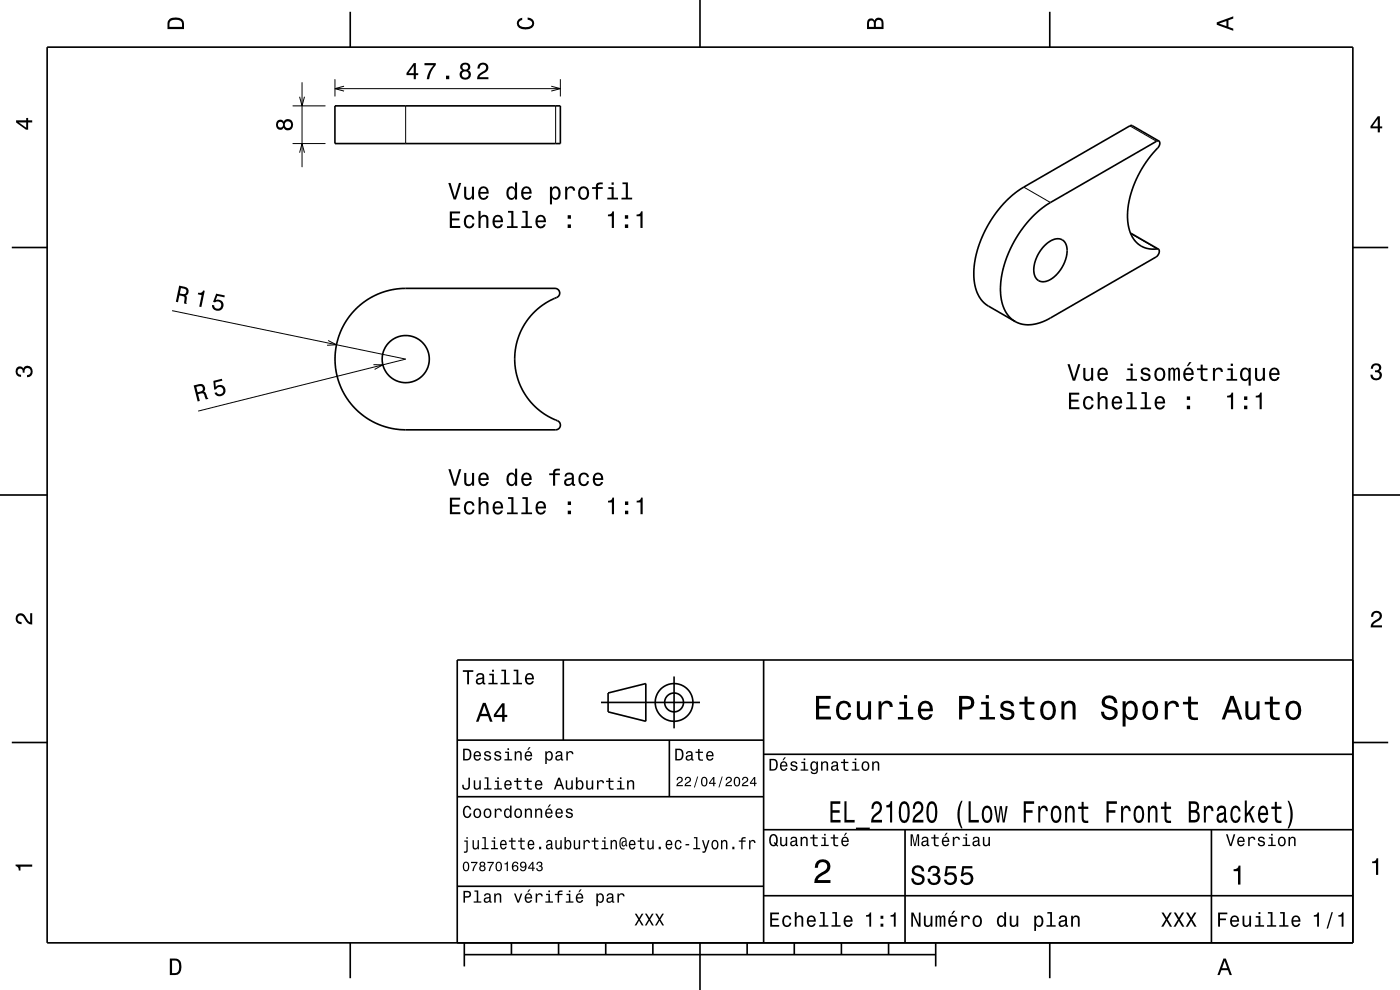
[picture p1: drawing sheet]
<svg xmlns="http://www.w3.org/2000/svg" width="297mm" height="210mm" viewBox="0 0 297 210" stroke-linecap="round" stroke-linejoin="round" font-family="sans-serif">
<g fill="none" stroke="#000" stroke-width=".21">
<path d="M64.1 17.5v18M71.1 16.8v3.7M71.1 18.8h47.8M73 18.3l-1.9 .5 1.9 .5M116.9 18.3l2 .5-2 .5M118.9 16.8v3.7M62.1 30.5h7M62.1 22.5h7M63.6 20.5l.5 2 .5-2M63.6 32.4l.5-1.9 .5 1.9M86.1 22.5v8M117.9 22.5v8"/>
<path d="M217.2 39.7l5.6 3.3M239.7 26.7l5.6 3.3M239.9 49.5l5.6 3.3M36.5 65.9l49.6 10.3-44.1 11M69.6 72.2l1.8 .9-2 .1M79.2 77.4h2l-1.7 1"/>
</g>
<g fill="none" stroke="#000" stroke-width=".35">
<path d="M10 10h277v190h-277zM74.3 2.5v7.5M148.5 0v10M222.7 2.5v7.5M71.1 22.5h47.8v8h-47.8zM245.8 29.9l-5.6-3.2h-.5l-23 13.3-2.3 1.7-2.5 2.6-2.3 3.5-1.1 2.2-.8 2.1-1 4-.1 1.7 .1 2 .7 2.5 1.2 1.8 .9 .7 5.8 3.4M245.8 29.9a1.26 1.26 0 0 1-.5 1.8l-2.6 3.3-2 3.8-1.2 3.8-.3 3.4 .1 1.6 .4 1.5 .6 1.2 .7 1 .9 .8 1.3 .5 1 .2h1.5M245.8 29.9l-.4 .1-22.9 13.2-2.6 2-2.3 2.4-2 2.8-1.5 2.9-1.1 3.2-.7 3.1v2.7l.5 2.7 1.1 1.9 1.4 1.3M2.5 52.5h7.5M221.6 52.1a3.2 3.2 0 0 1 3.9-1.1 4.2 4.2 0 0 1 .2 4.9 6 6 0 0 1-4.5 3.9 2.3 2.3 0 0 1-1.9-3 8.1 8.1 0 0 1 2.3-4.7zM239.9 49.5l5.8 3.3M245.7 52.8a1.17 1.17 0 0 1-.5 1.7l-23.4 13.5-1.9 .7-1.7 .2-1.7-.2-1.2-.5"/>
<path d="M287 52.5h7.5M75.5 65.5l1.7-1.4 2.3-1.4 2.4-.9 2.4-.5 33.4-.1a1.06 1.06 0 0 1 1 1.1 1.06 1.06 0 0 1-1 1l-2 1-1.6 1.2-1.4 1.4-1.3 1.6-.9 1.8-.7 1.8-.5 2-.1 2.1 .1 2 .5 1.9 .8 2.1 1 1.8 1.2 1.5 1.6 1.6 1.7 1.1 1.8 .9a1.04 1.04 0 0 1 1 1 1.04 1.04 0 0 1-1 1.1h-32.5l-1.9-.3-1.7-.4-1.7-.6-1.8-.9-2.7-2.1-2.1-2.5-1.5-3.1-.8-3.2-.1-3.2 .7-3.5 1.5-3.1zM0 105h10M287 105h10M119.5 140v17M162 140v60M287 140h-190v60M2.5 157.5h7.5M97 157h65M127.5 149h21M129 147l8-2v8l-8-2zM142 157v12"/>
<path d="M143 143.5v11M287 157.5h7.5M97 169h65M162 176h125M162 160h125M192 176v24M257 176v24M97 188h65M162 190h125M74.3 200v7.5M98.5 202.5h100M98.5 200v5"/>
<path d="M108.5 200v2.5M118.5 200v2.5M128.5 200v2.5M138.5 200v2.5M148.5 200v10M158.5 200v2.5M168.5 200v2.5M178.5 200v2.5M188.5 200v2.5M198.5 200v5M222.7 200v7.5"/>
<circle cx="86.1" cy="76.2" r="5"/>
<circle cx="143" cy="149" r="2"/>
<circle cx="143" cy="149" r="4"/>
</g>
<g fill="#000">
<path d="M36 4a2.18 2.18 0 0 0-.5 2.2h3.5v-1.2a1.43 1.43 0 0 0-1.7-1.3zM36.3 4.4a2.15 2.15 0 0 1 2.2 .3l.1 1h-2.6v-1z" fill-rule="evenodd"/>
<path d="M87.8 13.4l-1.6 2.1v.4h1.6v.9h.4v-.9h.5v-.4h-.5v-2.1zM87.8 14v1.5h-1.1zM90.1 13.4v.4h1.9a5.2 5.2 0 0 0-1.5 3h.5a5.3 5.3 0 0 1 1.4-3v-.4zM94.6 16.1v.7h.7v-.7zM97.9 13.5a.83 .83 0 0 0 .2 1.4 1.11 1.11 0 0 0-.4 1.6 1.11 1.11 0 0 0 1.5 .3 1.03 1.03 0 0 0 .7-.9 1.03 1.03 0 0 0-.6-1 .89 .89 0 0 0 .4-1.1 .89 .89 0 0 0-1-.5zM98 15.8a.71 .71 0 0 1 1.4 0 .71 .71 0 0 1-1.4 0zM98.1 14.3a.6 .6 0 0 1 1.2 0 .6 .6 0 0 1-1.2 0zM101.6 13.6l-.3 .9h.4a.71 .71 0 0 1 .6-.8 .71 .71 0 0 1 .8 .5 .71 .71 0 0 1-.5 .9 1.81 1.81 0 0 0-1.4 1.7h2.4v-.4h-1.9a2.23 2.23 0 0 1 1.5-1.2 1.13 1.13 0 0 0 .1-1.7 1.13 1.13 0 0 0-1.7 .1z" fill-rule="evenodd"/>
<path d="M109.9 4.2l.9-.4v.4a.7 .7 0 0 0-.7 .5 .7 .7 0 0 0 .3 .8 1.7 1.7 0 0 0 2.5-.5 .9 .9 0 0 0-1-.8v-.5a1.24 1.24 0 0 1 1.4 1.1 1.24 1.24 0 0 1-1 1.4 2.22 2.22 0 0 1-2.5-.7l-.2-.5z" fill-rule="evenodd"/>
<path d="M184.2 4.2l-.3 .7v1.3h3.5v-1.3a.98 .98 0 0 0-.7-1.1 .98 .98 0 0 0-1.2 .6 .84 .84 0 0 0-1.3-.2zM184.5 4.5a.54 .54 0 0 1 .6-.1 .54 .54 0 0 1 .3 .6v.7h-1zM185.9 4.4a.62 .62 0 0 1 .8-.1 .62 .62 0 0 1 .3 .6v.8h-1.2z" fill-rule="evenodd"/>
<path d="M258.1 4.7v.6l3.5 1.2v-.4l-1-.4v-1.4l1-.4v-.4zM258.6 5l1.6-.5v1z" fill-rule="evenodd"/>
<path d="M3.4 25.5v.5l2.1 1.5h.5v-1.5h.8v-.5h-.8v-.5h-.4v.5zM4 26h1.6v1.1z" fill-rule="evenodd"/>
<path d="M58.8 25.7a1.06 1.06 0 0 0-.2 1.3 1.06 1.06 0 0 0 1.3 .4l.3-.3a1.11 1.11 0 0 0 1.5 .4 1.11 1.11 0 0 0 .4-1.6 1.03 1.03 0 0 0-.9-.6 1.03 1.03 0 0 0-1 .5l-.1-.2a.85 .85 0 0 0-1.3 .1zM60.4 26.5a.71 .71 0 0 1 1.4 0 .71 .71 0 0 1-1.4 0zM58.9 26.5a.6 .6 0 0 1 1.2 0 .6 .6 0 0 1-1.2 0z" fill-rule="evenodd"/>
<path d="M95.1 38.8l1.1 3.5h.5l1.1-3.5h-.4l-.9 3-.9-3zM98.5 39.6v1.8a.89 .89 0 0 0 .6 1 .89 .89 0 0 0 1-.5v.4h.5v-2.7h-.5v1.6a.65 .65 0 0 1-.4 .7 .65 .65 0 0 1-.8-.3v-2zM101.7 39.9a1.54 1.54 0 0 0 .8 2.5 1.06 1.06 0 0 0 1.1-.9h-.4l-.2 .4-.4 .1a.75 .75 0 0 1-.7-.9h1.8a1.16 1.16 0 0 0-.5-1.4 1.16 1.16 0 0 0-1.5 .2zM102.1 40.1a.66 .66 0 0 1 .8-.1 .66 .66 0 0 1 .3 .7h-1.3zM107.7 39.9a1.57 1.57 0 0 0 .8 2.5l.4-.1 .3-.4v.4h.5v-3.6h-.4v1.3a.89 .89 0 0 0-1.6-.1zM108.1 40.2a.62 .62 0 0 1 .6-.3 .62 .62 0 0 1 .5 .6 1.11 1.11 0 0 1-.7 1.5 1.19 1.19 0 0 1-.4-1.8zM110.8 39.9a1.54 1.54 0 0 0 .8 2.5 1.06 1.06 0 0 0 1.1-.9h-.4l-.2 .4-.4 .1a.75 .75 0 0 1-.7-.9h1.8a1.17 1.17 0 0 0-.5-1.4 1.17 1.17 0 0 0-1.5 .2zM111.2 40.1a.66 .66 0 0 1 .8-.1 .66 .66 0 0 1 .3 .7h-1.3zM116.7 39.6v3.8h.4v-1.5a.93 .93 0 0 0 1 .5 .93 .93 0 0 0 .8-.8 1.51 1.51 0 0 0-1-2.1l-.5 .1-.3 .4v-.4zM117.3 40.2a.63 .63 0 0 1 .7-.3 .63 .63 0 0 1 .4 .6 1.13 1.13 0 0 1-.6 1.5 1.18 1.18 0 0 1-.5-1.8zM119.9 39.6v2.7h.4v-1.5a.67 .67 0 0 1 .4-.8 .67 .67 0 0 1 .8 .2l.1 .2h.4a.89 .89 0 0 0-.7-.9 .89 .89 0 0 0-1 .6v-.5zM122.9 39.9a1.53 1.53 0 0 0 .9 2.5 1.48 1.48 0 0 0 1.2-1.4 1.48 1.48 0 0 0-1.2-1.5l-.5 .1zM123.3 40.2a.67 .67 0 0 1 .7-.3 .67 .67 0 0 1 .5 .6 1.11 1.11 0 0 1-.7 1.5 1.17 1.17 0 0 1-.5-1.8zM125.6 39.7v.4h.8v2.2h.5v-2.2h1v-.4h-1v-.4l.3-.2h.7v-.4a1.04 1.04 0 0 0-1.5 .7v.3zM129.1 39.7v.4h.6v1.8h-.9v.4h2.3v-.4h-.9v-2.2zM129.7 38.7v.5h.5v-.5zM132.1 38.7v.4h.7v2.8h-1v.4h2.3v-.4h-.9v-3.2z" fill-rule="evenodd"/>
<path d="M292.3 24.7l-1.6 2.1v.4h1.6v.9h.4v-.9h.5v-.4h-.5v-2.1zM292.3 25.2v1.6h-1.1z" fill-rule="evenodd"/>
<path d="M95.4 44.9v3.5h2.2v-.5h-1.7v-1.1h1.6v-.5h-1.6v-1h1.7v-.4zM98.7 45.9a1.52 1.52 0 0 0 .8 2.6 1.05 1.05 0 0 0 1.1-1.1h-.4a.67 .67 0 0 1-.6 .7 .67 .67 0 0 1-.7-.6 1.12 1.12 0 0 1 .7-1.6 .6 .6 0 0 1 .6 .6h.4a1.09 1.09 0 0 0-.7-.9 1.09 1.09 0 0 0-1.2 .3zM101.5 44.7v3.7h.5v-1.6a.63 .63 0 0 1 .5-.9 .63 .63 0 0 1 .7 .8v1.7h.4v-1.8a.88 .88 0 0 0-.6-1 .88 .88 0 0 0-1 .4v-1.3zM104.8 45.9a1.54 1.54 0 0 0 .8 2.6 1.06 1.06 0 0 0 1.1-.9h-.5l-.2 .3-.4 .2a.76 .76 0 0 1-.7-1h1.8a1.17 1.17 0 0 0-.5-1.3 1.17 1.17 0 0 0-1.4 .1zM105.1 46.2a.66 .66 0 0 1 .8-.2 .66 .66 0 0 1 .4 .8h-1.4zM107.8 44.7v.4h.7v2.9h-.9v.4h2.2v-.4h-.9v-3.3zM110.8 44.7v.4h.7v2.9h-.9v.4h2.3v-.4h-1v-3.3zM113.9 45.9a1.54 1.54 0 0 0 .8 2.6 1.06 1.06 0 0 0 1.1-.9h-.5l-.2 .3-.4 .2a.76 .76 0 0 1-.7-1h1.8a1.16 1.16 0 0 0-.5-1.3 1.16 1.16 0 0 0-1.4 .1zM114.2 46.2a.66 .66 0 0 1 .8-.2 .66 .66 0 0 1 .4 .8h-1.4zM120.4 47.6v.8h.7v-.8zM120.4 45.7v.7h.7v-.7z" fill-rule="evenodd"/>
<path d="M129 45.5v.4h.8v2.5h.4v-3.6h-.3a.77 .77 0 0 1-.9 .7zM132.6 47.6v.8h.7v-.8zM132.6 45.7v.7h.7v-.7zM135 45.5v.4h.9v2.5h.4v-3.6h-.3a.78 .78 0 0 1-1 .7z" fill-rule="evenodd"/>
<path d="M38 60.6l-.7 3.4 .5 .1 .3-1.4a.84 .84 0 0 1 1.1 .8l-.1 .9 .5 .1v-1.5l-.2-.3a.97 .97 0 0 0 .6-1 .97 .97 0 0 0-.8-.9zM38.4 61.1a1.08 1.08 0 0 1 1.1 .5 .6 .6 0 0 1-.2 .7 .6 .6 0 0 1-.6 .1l-.6-.2z" fill-rule="evenodd"/>
<path d="M42 62.1v.3l.8 .2-.5 2.4 .4 .1 .7-3.4-.3-.1a.77 .77 0 0 1-1.1 .5zM45.9 62.3l-.7 1.8h.4a.8 .8 0 0 1 1.3 .1 .8 .8 0 0 1-.4 1.2 .8 .8 0 0 1-1.1-.6l-.4-.1a1.21 1.21 0 0 0 1.2 1.3 1.21 1.21 0 0 0 1.2-1.4 1.21 1.21 0 0 0-1.6-.9l.3-.9 1.5 .3 .1-.4z" fill-rule="evenodd"/>
<path d="M226.5 77.2l1.1 3.6h.5l1.1-3.6h-.5l-.9 3-.9-3zM229.8 78v1.8a.89 .89 0 0 0 .6 1 .89 .89 0 0 0 1.1-.5v.5h.4v-2.8h-.4v1.6a.65 .65 0 0 1-.4 .8 .65 .65 0 0 1-.8-.3v-2.1zM233.1 78.3a1.54 1.54 0 0 0 .8 2.5 1.06 1.06 0 0 0 1.1-.8h-.5l-.2 .3-.4 .2a.76 .76 0 0 1-.7-1h1.8a1.16 1.16 0 0 0-.5-1.3 1.16 1.16 0 0 0-1.4 .1zM233.4 78.5a.66 .66 0 0 1 .8-.1 .66 .66 0 0 1 .4 .8h-1.4zM239.2 78.1v.4h.6v1.9h-.9v.4h2.3v-.4h-.9v-2.3zM239.8 77.1v.5h.5v-.5zM242.3 78.2a.75 .75 0 0 0-.3 .8 .75 .75 0 0 0 .8 .5l.8 .4a.63 .63 0 0 1-.6 .6 .63 .63 0 0 1-.6-.6h-.5a1.07 1.07 0 0 0 1.2 .9 1.07 1.07 0 0 0 1-1.2l-.5-.3-1.1-.3a.53 .53 0 0 1 .5-.7 .53 .53 0 0 1 .6 .5h.4a1.03 1.03 0 0 0-.7-.9 1.03 1.03 0 0 0-1 .3zM245.2 78.3a1.53 1.53 0 0 0 .9 2.5 1.48 1.48 0 0 0 1.1-1.4 1.48 1.48 0 0 0-1.1-1.5l-.5 .2zM245.5 78.6a.67 .67 0 0 1 .7-.2 .67 .67 0 0 1 .5 .5 1.11 1.11 0 0 1-.6 1.6 1.17 1.17 0 0 1-.6-1.9zM247.9 78v2.8h.4v-2.1l.2-.3h.3l.1 .2v2.2h.4v-2.1l.4-.4 .2 .2v.4v1.9h.4v-1.9a.69 .69 0 0 0-.5-1l-.6 .4-.1-.2-.4-.2-.4 .4v-.3zM252.3 76.8l-.5 .9h.3l.7-.9zM251.3 78.3a1.54 1.54 0 0 0 .8 2.5 1.06 1.06 0 0 0 1.1-.8h-.4l-.3 .3-.3 .2a.76 .76 0 0 1-.7-1h1.7a1.16 1.16 0 0 0-.4-1.3 1.16 1.16 0 0 0-1.5 .1zM251.7 78.5a.66 .66 0 0 1 .8-.1 .66 .66 0 0 1 .3 .8h-1.3zM254.7 77.3v.8h-.8v.4h.8v1.8a1.04 1.04 0 0 0 1.5 .5v-.4a.68 .68 0 0 1-1-.3v-1.6h1v-.4h-1v-.8zM257.3 78v2.8h.5v-1.6a.66 .66 0 0 1 .3-.8 .66 .66 0 0 1 .8 .3l.1 .2h.4a.89 .89 0 0 0-.7-.9 .89 .89 0 0 0-1 .5v-.5zM260.4 78.1v.4h.7v1.9h-.9v.4h2.3v-.4h-1v-2.3zM261.1 77.1v.5h.5v-.5zM263.3 78.3a1.57 1.57 0 0 0 .8 2.5l.4-.1 .4-.4v1.5h.4v-3.8h-.4v.5l-.2-.3a.88 .88 0 0 0-1.4 .1zM263.7 78.6a.62 .62 0 0 1 .7-.2 .62 .62 0 0 1 .4 .5 1.12 1.12 0 0 1-.6 1.6 1.19 1.19 0 0 1-.5-1.9zM266.2 78v1.8a.89 .89 0 0 0 .7 1 .89 .89 0 0 0 1-.5v.5h.4v-2.8h-.4v1.6a.65 .65 0 0 1-.4 .8 .65 .65 0 0 1-.8-.3v-2.1zM269.5 78.3a1.54 1.54 0 0 0 .8 2.5 1.06 1.06 0 0 0 1.1-.8h-.4l-.2 .3-.4 .2a.76 .76 0 0 1-.7-1h1.8a1.17 1.17 0 0 0-.5-1.3 1.17 1.17 0 0 0-1.5 .1zM269.9 78.5a.66 .66 0 0 1 .8-.1 .66 .66 0 0 1 .3 .8h-1.3z" fill-rule="evenodd"/>
<path d="M291.1 77.4a1.08 1.08 0 0 1 1.4-.2 1.08 1.08 0 0 1 .4 1.2l-.3 .3a1.06 1.06 0 0 1 .5 1.3 1.06 1.06 0 0 1-1.2 .7 1.1 1.1 0 0 1-1.2-1.2h.5a.71 .71 0 0 0 1 .8 .71 .71 0 0 0 .1-1.3h-.6v-.4a.61 .61 0 0 0 .8-.3 .61 .61 0 0 0-.2-.8 .61 .61 0 0 0-.9 .2l-.1 .5h-.5z" fill-rule="evenodd"/>
<path d="M3.6 78a.86 .86 0 0 1 1.4 .2 1.06 1.06 0 0 1 1.2-.6 1.06 1.06 0 0 1 .7 1.2 1.1 1.1 0 0 1-1.2 1.2v-.4a.71 .71 0 0 0 .8-1 .71 .71 0 0 0-1.3-.1v.6h-.4a.61 .61 0 0 0-.3-.8 .61 .61 0 0 0-.8 .2 .61 .61 0 0 0 .2 .8l.6 .2v.4a1.15 1.15 0 0 1-1.2-.6 1.15 1.15 0 0 1 .3-1.3z" fill-rule="evenodd"/>
<path d="M41.1 81.8l.8 3.4 .5-.1-.4-1.5a.85 .85 0 0 1 1.3 .3l.4 .8 .5-.1-.6-1.4-.4-.1a.97 .97 0 0 0 .2-1.2 .97 .97 0 0 0-1.2-.4zM41.6 82.1a1.09 1.09 0 0 1 1.3 0 .6 .6 0 0 1 .1 .6 .6 .6 0 0 1-.6 .4l-.5 .1z" fill-rule="evenodd"/>
<path d="M45.3 80.8l1.8-.5 .1 .5-1.5 .3 .1 1a1.21 1.21 0 0 1 1.8 .1 1.21 1.21 0 0 1-.4 1.8 1.21 1.21 0 0 1-1.7-.7l.5-.1a.79 .79 0 0 0 1.1 .2 .79 .79 0 0 0 .1-1.1 .79 .79 0 0 0-1.1 0l-.3 .3-.4 .1z" fill-rule="evenodd"/>
<path d="M95.1 99.5l1.1 3.5h.6l1.1-3.5h-.5l-.9 3-.9-3zM98.5 100.3v1.8a.89 .89 0 0 0 .6 1 .89 .89 0 0 0 1.1-.5v.4h.4v-2.7h-.5v1.6a.65 .65 0 0 1-.4 .8 .65 .65 0 0 1-.8-.3v-2.1zM101.8 100.6a1.55 1.55 0 0 0 .8 2.5 1.07 1.07 0 0 0 1-.8h-.4l-.2 .3-.4 .1a.76 .76 0 0 1-.7-.9h1.8a1.17 1.17 0 0 0-.5-1.4 1.17 1.17 0 0 0-1.4 .2zM102.1 100.8a.66 .66 0 0 1 .8-.1 .66 .66 0 0 1 .3 .7h-1.3zM107.7 100.6a1.57 1.57 0 0 0 .8 2.5l.4-.1 .4-.4v.4h.4v-3.6h-.4v1.3a.89 .89 0 0 0-1.6-.1zM108.1 100.9a.62 .62 0 0 1 .7-.3 .62 .62 0 0 1 .4 .6 1.12 1.12 0 0 1-.6 1.5 1.19 1.19 0 0 1-.5-1.8zM110.9 100.6a1.55 1.55 0 0 0 .8 2.5 1.07 1.07 0 0 0 1.1-.8h-.5l-.2 .3-.4 .1a.76 .76 0 0 1-.7-.9h1.8a1.17 1.17 0 0 0-.5-1.4 1.17 1.17 0 0 0-1.4 .2zM111.2 100.8a.66 .66 0 0 1 .8-.1 .66 .66 0 0 1 .3 .7h-1.3zM116.5 100.4v.4h.8v2.2h.5v-2.2h1v-.4h-1a.5 .5 0 0 1 .6-.6h.4v-.4a1.04 1.04 0 0 0-1.5 .8v.2zM120 100.5l-.2 .6h.4a.55 .55 0 0 1 .6-.5 .55 .55 0 0 1 .4 .7l-.2 .1a1 1 0 0 0-1 .2 1 1 0 0 0-.3 1.1 .93 .93 0 0 0 1.7 0l.1 .3h.5v-.3l-.2-.1-.1-1.6a1.02 1.02 0 0 0-.6-.8 1.02 1.02 0 0 0-1.1 .3zM120.2 102l1.1-.3a.77 .77 0 0 1-.2 .8 .77 .77 0 0 1-.9 .1zM123 100.6a1.53 1.53 0 0 0 .8 2.5 1.07 1.07 0 0 0 1.2-1h-.5a.67 .67 0 0 1-.6 .6 .67 .67 0 0 1-.7-.6 1.11 1.11 0 0 1 .7-1.5 .59 .59 0 0 1 .6 .6h.4a1.09 1.09 0 0 0-.7-.9 1.09 1.09 0 0 0-1.2 .3zM126 100.6a1.55 1.55 0 0 0 .8 2.5 1.07 1.07 0 0 0 1.1-.8h-.4l-.2 .3-.4 .1a.76 .76 0 0 1-.7-.9h1.8a1.17 1.17 0 0 0-.5-1.4 1.17 1.17 0 0 0-1.5 .2zM126.4 100.8a.66 .66 0 0 1 .8-.1 .66 .66 0 0 1 .3 .7h-1.3z" fill-rule="evenodd"/>
<path d="M226.8 83.3v3.5h2.2v-.4h-1.8v-1.2h1.6v-.4h-1.6v-1.1h1.8v-.4zM230.1 84.4a1.53 1.53 0 0 0 .8 2.5 1.05 1.05 0 0 0 1.1-1.1h-.4a.67 .67 0 0 1-.7 .7 .67 .67 0 0 1-.7-.6 1.11 1.11 0 0 1 .7-1.5 .6 .6 0 0 1 .7 .6h.4a1.09 1.09 0 0 0-.8-1 1.09 1.09 0 0 0-1.1 .4zM232.9 83.2v3.6h.4v-1.6a.63 .63 0 0 1 .4-.7 .63 .63 0 0 1 .8 .3v2h.5v-1.8a.88 .88 0 0 0-.6-1 .88 .88 0 0 0-1.1 .5v-1.3zM236.1 84.4a1.54 1.54 0 0 0 .8 2.5 1.06 1.06 0 0 0 1.1-.9h-.4l-.2 .4-.4 .1a.76 .76 0 0 1-.7-.9h1.8a1.16 1.16 0 0 0-.5-1.4 1.16 1.16 0 0 0-1.5 .2zM236.5 84.6a.66 .66 0 0 1 .8-.1 .66 .66 0 0 1 .3 .7h-1.3zM239.1 83.2v.4h.7v2.8h-.9v.4h2.3v-.4h-.9v-3.2zM242.2 83.2v.4h.7v2.8h-1v.4h2.3v-.4h-.9v-3.2zM245.2 84.4a1.54 1.54 0 0 0 .8 2.5 1.06 1.06 0 0 0 1.1-.9h-.4l-.2 .4-.4 .1a.76 .76 0 0 1-.7-.9h1.8a1.17 1.17 0 0 0-.5-1.4 1.17 1.17 0 0 0-1.5 .2zM245.6 84.6a.66 .66 0 0 1 .8-.1 .66 .66 0 0 1 .3 .7h-1.3zM251.8 86v.8h.7v-.8zM251.8 84.1v.7h.7v-.7z" fill-rule="evenodd"/>
<path d="M260.3 84v.3h.8v2.5h.5v-3.5h-.3a.77 .77 0 0 1-1 .7zM263.9 86v.8h.7v-.8zM263.9 84.1v.7h.7v-.7zM266.4 84v.3h.8v2.5h.5v-3.5h-.4a.77 .77 0 0 1-.9 .7z" fill-rule="evenodd"/>
<path d="M95.4 105.6v3.5h2.3v-.4h-1.8v-1.2h1.6v-.4h-1.6v-1.1h1.7v-.4zM98.7 106.7a1.53 1.53 0 0 0 .9 2.5 1.07 1.07 0 0 0 1.1-1.1h-.5a.67 .67 0 0 1-.6 .7 .67 .67 0 0 1-.7-.6 1.11 1.11 0 0 1 .7-1.5 .6 .6 0 0 1 .6 .6h.5a1.09 1.09 0 0 0-.8-1 1.09 1.09 0 0 0-1.2 .4zM101.5 105.5v3.6h.5v-1.6a.63 .63 0 0 1 .5-.8 .63 .63 0 0 1 .7 .7v1.7h.4v-1.8a.88 .88 0 0 0-.6-1 .88 .88 0 0 0-1 .5v-1.3zM104.8 106.7a1.54 1.54 0 0 0 .8 2.5 1.07 1.07 0 0 0 1.1-.9h-.5l-.2 .4-.4 .1a.76 .76 0 0 1-.6-.9h1.7a1.17 1.17 0 0 0-.5-1.4 1.17 1.17 0 0 0-1.4 .2zM105.1 106.9a.66 .66 0 0 1 .8-.2 .66 .66 0 0 1 .4 .8h-1.3zM107.8 105.5v.3h.7v2.9h-.9v.4h2.2v-.4h-.9v-3.2zM110.8 105.5v.3h.7v2.9h-.9v.4h2.3v-.4h-.9v-3.2zM113.9 106.7a1.54 1.54 0 0 0 .8 2.5 1.07 1.07 0 0 0 1.1-.9h-.4l-.3 .4-.3 .1a.76 .76 0 0 1-.7-.9h1.7a1.16 1.16 0 0 0-.5-1.4 1.16 1.16 0 0 0-1.4 .2zM114.3 106.9a.66 .66 0 0 1 .7-.2 .66 .66 0 0 1 .4 .8h-1.3zM120.4 108.3v.8h.7v-.8zM120.4 106.4v.7h.7v-.7z" fill-rule="evenodd"/>
<path d="M129 106.2v.4h.8v2.5h.5v-3.5h-.4a.77 .77 0 0 1-.9 .6zM132.6 108.3v.8h.7v-.8zM132.6 106.4v.7h.7v-.7zM135.1 106.2v.4h.8v2.5h.4v-3.5h-.3a.77 .77 0 0 1-.9 .6z" fill-rule="evenodd"/>
<path d="M3.6 130.4a1.22 1.22 0 0 1 2 .7l.4 .6 .4 .3v-1.9h.4v2.4a1.8 1.8 0 0 1-1.7-1.4 .71 .71 0 0 0-.9-.5 .71 .71 0 0 0-.5 .8 .71 .71 0 0 0 .9 .5v.5a1.18 1.18 0 0 1-1.2-.7 1.18 1.18 0 0 1 .2-1.3z" fill-rule="evenodd"/>
<path d="M291.2 129.9a1.18 1.18 0 0 1 1.9 .3 1.18 1.18 0 0 1-1 1.7l-.5 .3-.3 .5h1.9v.4h-2.4a1.8 1.8 0 0 1 1.4-1.8 .71 .71 0 0 0 .5-.8 .71 .71 0 0 0-.9-.5 .71 .71 0 0 0-.5 .8h-.4z" fill-rule="evenodd"/>
<path d="M98.2 158.8v2.5h.9a1.37 1.37 0 0 0 .7-2.2 1.56 1.56 0 0 0-1.6-.3zM98.6 159.1a.98 .98 0 0 1 1.1 .7 .98 .98 0 0 1-.6 1.2h-.5zM100.7 159.6a1.04 1.04 0 0 0-.2 1.2 1.04 1.04 0 0 0 1 .5l.5-.5h-.3l-.4 .3a.54 .54 0 0 1-.5-.7h1.3a.83 .83 0 0 0-.4-.9 .83 .83 0 0 0-1 .1zM100.9 159.7l.2-.1a.47 .47 0 0 1 .5 .1 .47 .47 0 0 1 .1 .5h-.9zM102.9 159.5l-.2 .1a.69 .69 0 0 0 .9 .9l.2 .1a.43 .43 0 0 1-.4 .5 .43 .43 0 0 1-.4-.4h-.3a.74 .74 0 0 0 .9 .7 .74 .74 0 0 0 .5-1l-1-.4a.38 .38 0 0 1 .3-.5 .38 .38 0 0 1 .4 .4h.3a.78 .78 0 0 0-1.2-.4zM105.1 159.5l-.2 .1a.69 .69 0 0 0 .9 .9l.2 .1a.43 .43 0 0 1-.4 .5 .43 .43 0 0 1-.5-.4h-.3a.74 .74 0 0 0 .9 .7 .74 .74 0 0 0 .5-1l-.9-.4a.38 .38 0 0 1 .3-.5 .38 .38 0 0 1 .4 .4h.3a.77 .77 0 0 0-1.2-.4zM107.2 159.4v.3h.5v1.3h-.7v.3h1.6v-.3h-.6v-1.6zM107.7 158.7v.4h.3v-.4zM109.2 159.4v1.9h.3v-1.1a.45 .45 0 0 1 .4-.6 .45 .45 0 0 1 .5 .5v1.2h.3v-1.3a.63 .63 0 0 0-.5-.7 .63 .63 0 0 0-.7 .4v-.3zM112.2 158.5l-.4 .6h.3l.5-.6zM111.5 159.6a1.04 1.04 0 0 0-.2 1.2 1.04 1.04 0 0 0 1.1 .5l.5-.5h-.3l-.5 .3a.54 .54 0 0 1-.5-.7h1.3a.83 .83 0 0 0-.4-.9 .83 .83 0 0 0-1 .1zM111.8 159.7l.1-.1a.48 .48 0 0 1 .5 .1 .48 .48 0 0 1 .2 .5h-1zM115.7 159.4v2.7h.3v-1.1a.66 .66 0 0 0 .7 .4 .66 .66 0 0 0 .5-.6 .91 .91 0 0 0 0-1.1 .91 .91 0 0 0-1-.3l-.2 .3v-.3zM116.1 159.8a.45 .45 0 0 1 .5-.2 .45 .45 0 0 1 .3 .4 .65 .65 0 0 1 .1 .8 .65 .65 0 0 1-.7 .2 .98 .98 0 0 1-.2-1.2zM118.1 159.5l-.2 .4h.3a.39 .39 0 0 1 .4-.3 .39 .39 0 0 1 .3 .5h-.1a.65 .65 0 0 0-1 .4 .65 .65 0 0 0 .6 .9l.6-.3 .1 .2h.4v-.2l-.2-.1v-1.1a.72 .72 0 0 0-.5-.6 .72 .72 0 0 0-.7 .2zM118.2 160.6l.8-.3a.55 .55 0 0 1-.2 .7 .55 .55 0 0 1-.6 0zM120.1 159.4v1.9h.4v-1.1a.47 .47 0 0 1 .2-.6 .47 .47 0 0 1 .6 .2v.2h.4a.64 .64 0 0 0-.5-.7 .64 .64 0 0 0-.8 .4v-.3z" fill-rule="evenodd"/>
<path d="M98.2 142.2v.3h.9v2.7h.4v-2.7h.9v-.3zM101.3 143l-.3 .5h.4a.47 .47 0 0 1 .5-.4 .47 .47 0 0 1 .4 .6l-.2 .1a.84 .84 0 0 0-1 .2 .84 .84 0 0 0 0 1.1 .9 .9 0 0 0 1.3-.2l.1 .2 .5 .1v-.3l-.3-.1v-1.3a.87 .87 0 0 0-1.4-.5zM101.4 144.3l.9-.3a.66 .66 0 0 1-.1 .7 .66 .66 0 0 1-.8 .1zM103.8 142.9v.3h.6v1.6h-.8v.4h2v-.4h-.8v-1.9zM104.4 142.1v.4h.4v-.4zM106.4 142.1v.3h.6v2.4h-.8v.4h1.9v-.4h-.7v-2.7zM109 142.1v.3h.6v2.4h-.8v.4h1.9v-.4h-.7v-2.7zM111.6 143.1a1.32 1.32 0 0 0 .7 2.1 .9 .9 0 0 0 .9-.7h-.3l-.2 .3-.4 .1a.65 .65 0 0 1-.6-.8h1.6a1 1 0 0 0-.4-1.2 1 1 0 0 0-1.3 .2zM111.9 143.3a.57 .57 0 0 1 .7-.1 .57 .57 0 0 1 .3 .6h-1.2z" fill-rule="evenodd"/>
<path d="M102.4 149.1l-1.4 4h.5l.4-1.2h1.6l.4 1.2h.6l-1.5-4zM102.7 149.7l.7 1.7h-1.3zM106.5 149.2l-1.7 2.4v.5h1.7v1h.5v-1h.6v-.5h-.6v-2.4zM106.5 149.9v1.7h-1.3z" fill-rule="evenodd"/>
<path d="M143.2 158.8v2.5h.9a1.37 1.37 0 0 0 .7-2.2 1.56 1.56 0 0 0-1.6-.3zM143.6 159.1a.98 .98 0 0 1 1.1 .7 .98 .98 0 0 1-.6 1.2h-.5zM145.7 159.5l-.2 .4h.3a.39 .39 0 0 1 .5-.3 .39 .39 0 0 1 .3 .5h-.2a.65 .65 0 0 0-.9 .4 .65 .65 0 0 0 .5 .9l.7-.3v.2h.4v-.2l-.1-.1-.1-1.1a.73 .73 0 0 0-.4-.6 .73 .73 0 0 0-.8 .2zM145.8 160.6l.8-.3a.55 .55 0 0 1-.1 .7 .55 .55 0 0 1-.7 0zM148.1 158.9v.5h-.5v.3h.5v1.3a.75 .75 0 0 0 1 .4v-.3a.48 .48 0 0 1-.7-.3v-1.1h.7v-.3h-.7v-.5zM150 159.6a1.04 1.04 0 0 0-.2 1.2 1.04 1.04 0 0 0 1.1 .5l.5-.5h-.4l-.4 .3a.54 .54 0 0 1-.5-.7h1.3a.83 .83 0 0 0-.4-.9 .83 .83 0 0 0-1 .1zM150.3 159.7l.1-.1a.48 .48 0 0 1 .5 .1 .48 .48 0 0 1 .2 .5h-1z" fill-rule="evenodd"/>
<path d="M173.1 147.6v5h3.2v-.6h-2.5v-1.7h2.2v-.6h-2.2v-1.5h2.4v-.6zM177.8 149.2a2.59 2.59 0 0 0 .5 3.4 1.58 1.58 0 0 0 2.3-1.4h-.6a.95 .95 0 0 1-.9 1 .95 .95 0 0 1-1-.9 1.59 1.59 0 0 1 .9-2.1 .85 .85 0 0 1 .9 .8h.7a1.56 1.56 0 0 0-1.1-1.3 1.56 1.56 0 0 0-1.7 .5zM181.8 148.8v2.5a1.27 1.27 0 0 0 .9 1.4 1.27 1.27 0 0 0 1.5-.7v.6h.6v-3.8h-.6v2.2a.92 .92 0 0 1-.6 1.1 .92 .92 0 0 1-1.2-.4v-2.9zM186.4 148.8v3.8h.6v-2.2a.95 .95 0 0 1 .5-1.1 .95 .95 0 0 1 1.2 .3l.1 .4h.6a1.28 1.28 0 0 0-1-1.4 1.28 1.28 0 0 0-1.4 .8v-.6zM190.8 148.9v.5h1v2.7h-1.3v.5h3.2v-.5h-1.3v-3.2zM191.8 147.4v.8h.6v-.8zM195.1 149.2a2.62 2.62 0 0 0 .5 3.4 1.57 1.57 0 0 0 2.2-1.1h-.6l-.3 .5-.5 .2a1.08 1.08 0 0 1-1-1.3h2.5a1.66 1.66 0 0 0-.7-2 1.66 1.66 0 0 0-2.1 .3zM195.6 149.5a.94 .94 0 0 1 1.2-.2 .94 .94 0 0 1 .5 1h-1.9zM203.5 147.6v5h.6v-2.1h.8a1.47 1.47 0 0 0 1.8-1.2 1.47 1.47 0 0 0-1.5-1.7zM204.1 148.2a1.6 1.6 0 0 1 1.8 .5 .86 .86 0 0 1 0 .9 .86 .86 0 0 1-.9 .3h-.9zM208.1 148.9v.5h1v2.7h-1.3v.5h3.3v-.5h-1.3v-3.2zM209.1 147.4v.8h.7v-.8zM212.6 148.9a1.08 1.08 0 0 0-.3 1.2 1.08 1.08 0 0 0 1 .7l1.1 .4a.57 .57 0 0 1 .2 .6 .57 .57 0 0 1-.5 .4 .96 .96 0 0 1-1.4-.8h-.6a1.6 1.6 0 0 0 1.3 1.4 1.6 1.6 0 0 0 1.7-.8 1.13 1.13 0 0 0-1-1.6l-1.1-.3-.2-.4a.87 .87 0 0 1 .9-.5 .87 .87 0 0 1 .8 .6h.6a1.41 1.41 0 0 0-2.1-1.1zM217.4 147.8v1.1h-1.1v.5h1.1v2.6l.2 .4 .4 .3h1.4v-.5a.97 .97 0 0 1-1.4-.5v-2.3h1.4v-.5h-1.4v-1.1zM221.1 149.2a2.56 2.56 0 0 0 .5 3.4 1.72 1.72 0 0 0 1.8-.2 1.72 1.72 0 0 0 .6-1.7 1.7 1.7 0 0 0-.9-1.9 1.7 1.7 0 0 0-2 .4zM221.6 149.6a.96 .96 0 0 1 1-.4 .96 .96 0 0 1 .7 .8 1.59 1.59 0 0 1-1 2.2 1.19 1.19 0 0 1-1-1.5zM225.2 148.8v3.8h.6v-2.2a.97 .97 0 0 1 .5-1.1 .97 .97 0 0 1 1.1 .2l.1 .7v2.4h.7v-2.5a1.27 1.27 0 0 0-.9-1.4 1.27 1.27 0 0 0-1.5 .6v-.5zM234.1 147.9a1.38 1.38 0 0 0-.3 1.5 1.38 1.38 0 0 0 1.3 .9 1.25 1.25 0 0 1 1.4 .9 1.15 1.15 0 0 1-1.3 .9 1.15 1.15 0 0 1-1-1.1h-.7a1.8 1.8 0 0 0 1.7 1.8 1.8 1.8 0 0 0 1.9-1.6 1.46 1.46 0 0 0-1.5-1.4l-.6-.2a.83 .83 0 0 1-.5-1.1 .83 .83 0 0 1 1.2-.3l.5 .5 .1 .4h.7a1.67 1.67 0 0 0-1-1.6 1.67 1.67 0 0 0-1.9 .4zM238.2 148.8v5.3h.6v-2.1a1.32 1.32 0 0 0 1.4 .7 1.32 1.32 0 0 0 1.1-1.1 2.43 2.43 0 0 0-.8-2.8 1.21 1.21 0 0 0-1.7 .5v-.5zM239.1 149.6a.9 .9 0 0 1 .9-.4 .9 .9 0 0 1 .7 .8 1.61 1.61 0 0 1-.9 2.2 1.18 1.18 0 0 1-1-1.5zM242.8 149.2a2.56 2.56 0 0 0 .5 3.4 1.72 1.72 0 0 0 1.8-.2 1.72 1.72 0 0 0 .6-1.7 1.7 1.7 0 0 0-.9-1.9 1.7 1.7 0 0 0-2 .4zM243.3 149.6a.96 .96 0 0 1 1-.4 .96 .96 0 0 1 .7 .8 1.59 1.59 0 0 1-1 2.2 1.19 1.19 0 0 1-1-1.5zM247.1 148.8v3.8h.6v-2.2a.95 .95 0 0 1 .5-1.1 .95 .95 0 0 1 1.2 .3l.1 .4h.6a1.28 1.28 0 0 0-1-1.4 1.28 1.28 0 0 0-1.4 .8v-.6zM252 147.8v1.1h-1v.5h1l.1 2.6 .2 .4 .4 .3h1.4v-.5a.97 .97 0 0 1-1.4-.5v-2.3h1.4v-.5h-1.4v-1.1zM261 147.6l-1.8 5h.6l.6-1.4h2l.5 1.4h.7l-1.9-5zM261.4 148.3l.7 2.2h-1.5zM264.2 148.8v2.5a1.27 1.27 0 0 0 .9 1.4 1.27 1.27 0 0 0 1.5-.7v.6h.6v-3.8h-.6v2.2a.92 .92 0 0 1-.6 1.1 .92 .92 0 0 1-1.1-.4l-.1-2.9zM269.4 147.8v1.1h-1.1v.5h1.1v2.6l.2 .4 .4 .3 .7 .1 .8-.1v-.5a.97 .97 0 0 1-1.4-.5l-.1-2.3h1.5v-.5h-1.5v-1.1zM273.1 149.2a2.56 2.56 0 0 0 .6 3.4 1.72 1.72 0 0 0 1.8-.2 1.72 1.72 0 0 0 .6-1.7 1.7 1.7 0 0 0-.9-1.9 1.7 1.7 0 0 0-2.1 .4zM273.6 149.6a.96 .96 0 0 1 1-.4 .96 .96 0 0 1 .7 .8 1.59 1.59 0 0 1-.9 2.2 1.19 1.19 0 0 1-1.1-1.5z" fill-rule="evenodd"/>
<path d="M99.4 165v1.6a.53 .53 0 0 1-.6 .6 .53 .53 0 0 1-.4-.7h-.3a.84 .84 0 0 0 .7 1.1 .84 .84 0 0 0 .9-.9v-1.7zM100.5 165.5v1.3a.63 .63 0 0 0 .4 .7 .63 .63 0 0 0 .8-.3v.3h.3v-2h-.3v1.2a.46 .46 0 0 1-.3 .5 .46 .46 0 0 1-.6-.2v-1.5zM102.8 164.9v.2h.5v2.1h-.6v.3h1.6v-.3h-.7v-2.3zM105 165.6v.3h.5v1.3h-.7v.3h1.7v-.3h-.7v-1.6zM105.5 164.9v.3h.3v-.3zM107.2 165.7a1.04 1.04 0 0 0-.2 1.2 1.04 1.04 0 0 0 1 .6l.5-.6h-.3l-.4 .4a.54 .54 0 0 1-.5-.7h1.3a.83 .83 0 0 0-.4-1 .83 .83 0 0 0-1 .1zM107.4 165.9l.2-.1a.48 .48 0 0 1 .5 .1 .48 .48 0 0 1 .1 .4h-.9zM109.6 165v.6h-.5v.3h.5v1.3a.74 .74 0 0 0 1 .3v-.3l-.6-.1-.1-.3v-.9h.7v-.3h-.7v-.6zM111.8 165v.6h-.6v.3h.6v1.3a.75 .75 0 0 0 1 .3v-.3a.48 .48 0 0 1-.7-.2v-1.1h.7v-.3h-.7v-.6zM113.7 165.7a1.04 1.04 0 0 0-.2 1.2 1.04 1.04 0 0 0 1 .6l.5-.6h-.3l-.4 .4a.54 .54 0 0 1-.5-.7h1.3a.83 .83 0 0 0-.4-1 .83 .83 0 0 0-1 .1zM113.9 165.9l.2-.1a.48 .48 0 0 1 .5 .1 .48 .48 0 0 1 .1 .4h-.9zM118.4 165l-.9 2.5h.3l.3-.8h1l.3 .8h.3l-.9-2.5zM118.6 165.3l.4 1.1h-.8zM120 165.5v1.3a.63 .63 0 0 0 .5 .7 .63 .63 0 0 0 .7-.3v.3h.3v-2h-.3v1.2a.46 .46 0 0 1-.3 .5 .46 .46 0 0 1-.6-.2v-1.5zM122.2 164.9v2.6h.3v-.3a.66 .66 0 0 0 .7 .3 .66 .66 0 0 0 .5-.6 .9 .9 0 0 0 0-1 .9 .9 0 0 0-1-.3l-.2 .2v-.9zM122.6 165.9a.45 .45 0 0 1 .5-.1 .45 .45 0 0 1 .3 .4 .65 .65 0 0 1 .1 .7 .65 .65 0 0 1-.7 .3 .98 .98 0 0 1-.2-1.3zM124.4 165.5v1.3a.63 .63 0 0 0 .4 .7 .63 .63 0 0 0 .8-.3v.3h.3v-2h-.4v1.2a.46 .46 0 0 1-.2 .5 .46 .46 0 0 1-.6-.2v-1.5zM126.7 165.5v2h.3v-1.1a.47 .47 0 0 1 .2-.6 .47 .47 0 0 1 .6 .2v.1h.4a.64 .64 0 0 0-.5-.6 .64 .64 0 0 0-.8 .4v-.4zM129.1 165v.6h-.5v.3h.5v1.3a.75 .75 0 0 0 1.1 .3v-.3a.48 .48 0 0 1-.7-.2l-.1-1.1h.8v-.3h-.8v-.6zM131 165.6v.3h.5v1.3h-.6v.3h1.6v-.3h-.7v-1.6zM131.5 164.9v.3h.3v-.3zM133 165.5v2h.4v-1.1a.45 .45 0 0 1 .3-.7 .45 .45 0 0 1 .5 .6v1.2h.3v-1.3a.63 .63 0 0 0-.4-.7 .63 .63 0 0 0-.8 .3v-.3z" fill-rule="evenodd"/>
<path d="M98.4 171.2a1.45 1.45 0 0 0 .7 2.3 .94 .94 0 0 0 .9-1h-.3a.59 .59 0 0 1-.8 .7 1.31 1.31 0 0 1 .2-2l.3 .1 .2 .4h.4a.85 .85 0 0 0-.6-.8 .85 .85 0 0 0-1 .3zM100.6 171.7a1.04 1.04 0 0 0-.1 1.3 1.04 1.04 0 0 0 1.1 .5 1.04 1.04 0 0 0 .5-1.3 1.04 1.04 0 0 0-1.2-.7zM100.9 171.9a.48 .48 0 0 1 .5-.1 .48 .48 0 0 1 .3 .4 .66 .66 0 0 1 0 .7 .66 .66 0 0 1-.7 .3 .98 .98 0 0 1-.1-1.3zM102.8 171.7a1.04 1.04 0 0 0-.2 1.3 1.04 1.04 0 0 0 1.2 .5 1.04 1.04 0 0 0 .5-1.3 1.04 1.04 0 0 0-1.2-.7zM103 171.9a.48 .48 0 0 1 .5-.1 .48 .48 0 0 1 .4 .4 .66 .66 0 0 1 0 .7 .66 .66 0 0 1-.7 .3 .97 .97 0 0 1-.2-1.3zM105 171.5v2h.3v-1.1a.47 .47 0 0 1 .2-.6 .47 .47 0 0 1 .6 .2l.1 .1h.3a.64 .64 0 0 0-.5-.6 .64 .64 0 0 0-.7 .4v-.4zM107.1 171.7a1.06 1.06 0 0 0-.2 1.2 1.06 1.06 0 0 0 .9 .6l.4-.3v.3h.3v-2.6h-.3v.9a.63 .63 0 0 0-1.1-.1zM107.4 171.9a.44 .44 0 0 1 .4-.1 .44 .44 0 0 1 .4 .4 .65 .65 0 0 1 0 .7 .65 .65 0 0 1-.7 .3l-.2-.4zM109.3 171.7a1.04 1.04 0 0 0-.1 1.3 1.04 1.04 0 0 0 1.1 .5 1.04 1.04 0 0 0 .5-1.3 1.04 1.04 0 0 0-1.2-.7zM109.5 171.9a.48 .48 0 0 1 .6-.1 .48 .48 0 0 1 .3 .4 .66 .66 0 0 1 0 .7 .66 .66 0 0 1-.7 .3 .98 .98 0 0 1-.2-1.3zM111.4 171.5v2h.3v-1.1a.45 .45 0 0 1 .3-.7 .45 .45 0 0 1 .5 .6v1.2h.4v-1.3a.63 .63 0 0 0-.5-.7 .63 .63 0 0 0-.7 .3v-.3zM113.5 171.5v2h.3v-1.1a.45 .45 0 0 1 .3-.6 .45 .45 0 0 1 .6 .2v1.5h.3v-1.3a.63 .63 0 0 0-.4-.7 .63 .63 0 0 0-.8 .3v-.3zM116.5 170.7l-.3 .6h.2l.5-.6zM115.9 171.7a1.04 1.04 0 0 0-.2 1.2 1.04 1.04 0 0 0 1 .6l.5-.6h-.3l-.4 .4a.54 .54 0 0 1-.5-.7h1.2a.83 .83 0 0 0-.3-1 .83 .83 0 0 0-1 .1zM116.1 171.9l.2-.1a.47 .47 0 0 1 .4 .1 .47 .47 0 0 1 .2 .4h-.9zM118 171.7a1.04 1.04 0 0 0-.2 1.2 1.04 1.04 0 0 0 1.1 .6l.5-.6h-.3l-.5 .4a.53 .53 0 0 1-.5-.7h1.3a.83 .83 0 0 0-.3-1 .83 .83 0 0 0-1.1 .1zM118.3 171.9l.1-.1a.47 .47 0 0 1 .5 .1 .47 .47 0 0 1 .2 .4h-1zM120.2 171.6l-.1 .2a.69 .69 0 0 0 .8 .9l.3 .1a.43 .43 0 0 1-.4 .5 .43 .43 0 0 1-.5-.4h-.3a.74 .74 0 0 0 .9 .7 .74 .74 0 0 0 .5-1.1l-1-.3a.38 .38 0 0 1 .3-.5 .38 .38 0 0 1 .5 .3h.3a.77 .77 0 0 0-1.3-.4z" fill-rule="evenodd"/>
<path d="M143.7 164.9l-.2 .6h.3a.4 .4 0 0 1 .3-.5 .4 .4 0 0 1 .5 .3 .4 .4 0 0 1-.3 .5l-.2 .1a.93 .93 0 0 0-.6 .9h1.4v-.3h-1.1l.5-.4a.67 .67 0 0 0 .5-1 .67 .67 0 0 0-1.1-.2zM145.5 164.9l-.2 .6h.2a.4 .4 0 0 1 .3-.5 .4 .4 0 0 1 .5 .3 .4 .4 0 0 1-.3 .5l-.1 .1a.93 .93 0 0 0-.7 .9h1.4v-.3h-1.1l.5-.4a.67 .67 0 0 0 .5-1 .67 .67 0 0 0-1-.2zM147.9 164.7l-.7 2.3h.2l.7-2.3zM148.9 165a1.15 1.15 0 0 0 .5 1.8 1.16 1.16 0 0 0 .5-1.8 .63 .63 0 0 0-1 0zM149.2 165.1l.2-.1a.98 .98 0 0 1 0 1.6l-.2-.1-.2-.3v-.7zM151.3 164.8l-.9 1.2v.3h.9v.5h.2v-.5h.3v-.3h-.3v-1.2zM151.3 165.2v.8h-.6zM153.1 164.7l-.7 2.3h.2l.7-2.3zM154.1 164.9l-.2 .6h.3a.4 .4 0 0 1 .3-.5 .4 .4 0 0 1 .5 .3 .4 .4 0 0 1-.3 .5l-.2 .1a.93 .93 0 0 0-.6 .9h1.4v-.3h-1.1l.5-.4a.67 .67 0 0 0 .5-1 .67 .67 0 0 0-1.1-.2zM155.8 165a1.15 1.15 0 0 0 .5 1.8 1.16 1.16 0 0 0 .5-1.8 .63 .63 0 0 0-1 0zM156.1 165.1l.2-.1a.98 .98 0 0 1 0 1.6l-.2-.1-.2-.3v-.7zM157.6 164.9l-.2 .6h.3a.4 .4 0 0 1 .3-.5 .4 .4 0 0 1 .5 .3 .4 .4 0 0 1-.3 .5l-.2 .1a.94 .94 0 0 0-.6 .9h1.3v-.3h-1l.4-.4a.67 .67 0 0 0 .6-1 .67 .67 0 0 0-1.1-.2zM160 164.8l-.9 1.2v.3h.9v.5h.2v-.5h.3v-.3h-.3v-1.2zM160 165.2v.8h-.7z" fill-rule="evenodd"/>
<path d="M163.2 161v2.5h.9a1.37 1.37 0 0 0 .7-2.2 1.58 1.58 0 0 0-1.6-.3zM163.6 161.3a.98 .98 0 0 1 1.1 .7 .98 .98 0 0 1-.6 1.2h-.5zM166.4 160.7l-.4 .6h.2l.5-.6zM165.7 161.7a1.04 1.04 0 0 0-.2 1.2 1.04 1.04 0 0 0 1 .6l.5-.6h-.3l-.4 .4a.54 .54 0 0 1-.5-.7h1.3a.83 .83 0 0 0-.4-1 .83 .83 0 0 0-1 .1zM165.9 161.9l.2-.1a.48 .48 0 0 1 .5 .1 .48 .48 0 0 1 .1 .4h-.9zM167.9 161.6l-.2 .2a.68 .68 0 0 0 .9 .9l.2 .1a.43 .43 0 0 1-.4 .5 .43 .43 0 0 1-.4-.4h-.3a.74 .74 0 0 0 .9 .7 .74 .74 0 0 0 .5-1.1l-1-.3a.38 .38 0 0 1 .3-.5 .38 .38 0 0 1 .4 .4l.3-.1a.78 .78 0 0 0-1.2-.4zM170 161.6v.3h.5v1.3h-.7v.3h1.7v-.3h-.7v-1.6zM170.5 160.9v.3h.3v-.3zM172.1 161.7a1.06 1.06 0 0 0-.2 1.2 1.06 1.06 0 0 0 .9 .6l.4-.3a.52 .52 0 0 1-.2 .7 .52 .52 0 0 1-.7-.3h-.3a.78 .78 0 0 0 .9 .6 .78 .78 0 0 0 .6-.8v-1.9h-.3v.4l-.2-.3a.64 .64 0 0 0-.9 .1zM172.4 161.9a.45 .45 0 0 1 .4-.1 .45 .45 0 0 1 .4 .4 .65 .65 0 0 1 0 .7 .65 .65 0 0 1-.7 .3l-.2-.4zM174.2 161.5v2h.3v-1.1a.45 .45 0 0 1 .3-.6 .45 .45 0 0 1 .5 .2l.1 1.5h.3v-1.3a.63 .63 0 0 0-.5-.7 .63 .63 0 0 0-.7 .3v-.3zM176.6 161.6l-.2 .5h.3a.39 .39 0 0 1 .4-.4 .39 .39 0 0 1 .3 .6h-.1a.65 .65 0 0 0-1 .4 .65 .65 0 0 0 .6 .8l.6-.3 .1 .2 .4 .1-.2-.4v-1a.73 .73 0 0 0-1.2-.5zM176.7 162.7l.8-.2a.55 .55 0 0 1-.2 .6 .55 .55 0 0 1-.6 .1zM178.9 161v.6h-.5v.3h.5l.1 1.3a.75 .75 0 0 0 1 .3v-.3a.48 .48 0 0 1-.7-.2v-1.1h.7v-.3h-.7v-.6zM180.8 161.6v.3h.5v1.3h-.6v.3h1.6v-.3h-.6v-1.6zM181.3 160.9v.3h.4v-.3zM183 161.7a1.04 1.04 0 0 0-.2 1.3 1.04 1.04 0 0 0 1.2 .5 1.04 1.04 0 0 0 .4-1.3 1.04 1.04 0 0 0-1.2-.7zM183.2 161.9a.48 .48 0 0 1 .5-.1 .48 .48 0 0 1 .4 .4 .66 .66 0 0 1 0 .7 .66 .66 0 0 1-.7 .3 .98 .98 0 0 1-.2-1.3zM185 161.5v2h.3v-1.1a.45 .45 0 0 1 .3-.6 .45 .45 0 0 1 .6 .2v1.5h.3v-1.3a.63 .63 0 0 0-.4-.7 .63 .63 0 0 0-.8 .3v-.3z" fill-rule="evenodd"/>
<path d="M163.4 177.2a1.45 1.45 0 0 0 .7 2.3l.5-.2 .3 .3 .2-.2-.3-.3a1.53 1.53 0 0 0-.5-2.2l-.6 .1zM163.8 177.3l.3-.1a1.21 1.21 0 0 1 .5 1.7l-.3-.3-.2 .2 .3 .3a.45 .45 0 0 1-.7-.1 1.62 1.62 0 0 1 .1-1.7zM165.5 177.5v1.3a.63 .63 0 0 0 .4 .7 .63 .63 0 0 0 .8-.3v.3h.3v-2h-.3v1.2a.46 .46 0 0 1-.3 .5 .46 .46 0 0 1-.6-.2v-1.5zM167.9 177.6l-.2 .5h.3a.39 .39 0 0 1 .5-.4 .39 .39 0 0 1 .2 .6h-.1a.65 .65 0 0 0-.9 .4 .65 .65 0 0 0 .5 .8l.6-.3 .1 .2 .4 .1v-.3h-.2v-1.1a.73 .73 0 0 0-1.2-.5zM168 178.7l.8-.2a.55 .55 0 0 1-.2 .6 .55 .55 0 0 1-.6 .1zM169.8 177.5v2h.4v-1.1a.45 .45 0 0 1 .2-.6 .45 .45 0 0 1 .6 .2v1.5h.3v-1.3a.63 .63 0 0 0-.4-.7 .63 .63 0 0 0-.8 .3v-.3zM172.4 177v.6h-.5v.3h.5l.1 1.3a.75 .75 0 0 0 1 .3v-.3a.49 .49 0 0 1-.7-.2v-1.1h.7v-.3h-.7v-.6zM174.3 177.6v.3h.5v1.3h-.6v.3h1.6v-.3h-.6v-1.6zM174.8 176.9v.3h.4v-.3zM176.8 177v.6h-.6v.3h.6v1.3a.74 .74 0 0 0 1 .3v-.3a.49 .49 0 0 1-.7-.2v-1.1h.7v-.3h-.7v-.6zM179.4 176.7l-.4 .6h.2l.5-.6zM178.7 177.7a1.04 1.04 0 0 0-.2 1.2 1.04 1.04 0 0 0 1 .6l.5-.6h-.3l-.4 .4a.54 .54 0 0 1-.5-.7h1.3a.83 .83 0 0 0-.4-1 .83 .83 0 0 0-1 .1zM178.9 177.9l.2-.1a.48 .48 0 0 1 .5 .1 .48 .48 0 0 1 .1 .4h-.9z" fill-rule="evenodd"/>
<path d="M176.2 170v4.5h2.1v-.6h-1.7v-1.5h1.5v-.5h-1.5v-1.4h1.7v-.5zM179.1 170v4.5h2.2v-.6h-1.7v-3.9zM181.6 175.5v.5h2.9v-.5zM185.2 170.4l-.3 1.2 .4-.1a.77 .77 0 0 1 1-1 1.12 1.12 0 0 1-.4 1.9 2.16 2.16 0 0 0-1.1 2.1h2.3v-.6h-1.8a2.47 2.47 0 0 1 1.4-1.5 1.5 1.5 0 0 0-.7-2.5l-.5 .1zM188 170.8v.5h.8v3.2h.5v-4.6h-.4a.82 .82 0 0 1-.9 .9zM191.3 170.1a3.9 3.9 0 0 0 0 4.4l.5 .1 .5-.1a3.7 3.7 0 0 0 .5-3.6 1 1 0 0 0-1.5-.8zM191.5 170.6l.3-.1 .4 .1a3.9 3.9 0 0 1 0 3.4l-.4 .1-.3-.1a3.9 3.9 0 0 1 0-3.4zM194 170.4l-.3 1.2 .4-.1a.84 .84 0 0 1 .7-1 1.03 1.03 0 0 1 .6 1 1.03 1.03 0 0 1-.8 .9 2.17 2.17 0 0 0-1 2.1h2.3v-.6h-1.8a2.5 2.5 0 0 1 1.4-1.5 1.62 1.62 0 0 0-.3-2.4h-.9zM197.2 170.1a3.9 3.9 0 0 0 0 4.4l.5 .1 .5-.1a3.8 3.8 0 0 0 .5-3.6 1 1 0 0 0-1.5-.8zM197.4 170.6l.3-.1 .3 .1a3.9 3.9 0 0 1 0 3.4l-.3 .1-.3-.1a3.9 3.9 0 0 1 0-3.4zM203.9 169.9a5.8 5.8 0 0 0 0 5.8h.3a7.1 7.1 0 0 1 0-5.8zM205.5 170v4.5h2.2v-.6h-1.8v-3.9zM208.9 171a2.63 2.63 0 0 0 0 3.5l.5 .1a1.48 1.48 0 0 0 1.1-1.9 1.5 1.5 0 0 0-1.1-1.8zM209.1 171.5l.3-.1a1.06 1.06 0 0 1 .7 1.3 1.06 1.06 0 0 1-.7 1.4 1.06 1.06 0 0 1-.7-1.4v-.6zM210.9 171l.6 3.5h.4l.4-3 .4 3h.4l.7-3.5h-.4l-.5 2.9-.4-2.9h-.4l-.4 2.9-.4-2.9zM217.2 170v4.5h.4v-2.1h1.5v-.5h-1.5v-1.4h1.8v-.5zM220.3 171v3.5h.4v-2a.86 .86 0 0 1 .7-1.1 .55 .55 0 0 1 .5 .7h.4a.96 .96 0 0 0-.8-1.2 .92 .92 0 0 0-.8 .7v-.6zM223.6 171a2.63 2.63 0 0 0 0 3.5l.4 .1a1.48 1.48 0 0 0 1.2-1.9 1.49 1.49 0 0 0-1.2-1.8zM223.7 171.5l.3-.1a1.06 1.06 0 0 1 .7 1.3 1.06 1.06 0 0 1-.7 1.4 1.06 1.06 0 0 1-.7-1.4l.1-.6zM226 171v3.5h.4v-2a.87 .87 0 0 1 .7-1.1h.2l.2 .5 .1 2.6h.4v-2.3a.98 .98 0 0 0-1.1-1.3l-.5 .6v-.5zM229.5 170.1v1h-.8v.5h.8v2.3a.95 .95 0 0 0 1.4 .7v-.5h-.7l-.2-.2-.1-.7v-1.6h1v-.5h-1v-1zM234.7 170v4.5h.5v-2.1h1.4v-.5h-1.4v-1.4h1.7v-.5zM237.8 171v3.5h.5v-2a.86 .86 0 0 1 .6-1.1 .55 .55 0 0 1 .5 .7h.5a.96 .96 0 0 0-.9-1.2 .93 .93 0 0 0-.8 .7v-.6zM241.1 171a2.63 2.63 0 0 0 0 3.5l.5 .1a1.48 1.48 0 0 0 1.1-1.9 1.5 1.5 0 0 0-1.1-1.8zM241.3 171.5l.3-.1a1.71 1.71 0 0 1 .3 2.6l-.3 .1a1.05 1.05 0 0 1-.7-1.4l.1-.6zM243.5 171v3.5h.4v-2a.87 .87 0 0 1 .7-1.1h.3l.2 .5v2.6h.5v-2.3a.98 .98 0 0 0-1.1-1.3l-.6 .6v-.5zM247 170.1v1h-.7v.5h.7l.1 2.3a.95 .95 0 0 0 1.3 .7v-.5h-.7l-.2-.2v-.7v-1.6h.9v-.5h-.9v-1zM252.2 170v4.5h1.3a1.34 1.34 0 0 0 1-1.1 1.34 1.34 0 0 0-.6-1.4 1.16 1.16 0 0 0 .4-1.2 1.16 1.16 0 0 0-.9-.8zM252.6 170.5h.7a.67 .67 0 0 1 .6 .7 .67 .67 0 0 1-.6 .6h-.7zM252.6 172.4h.8a.78 .78 0 0 1 .7 .7 .78 .78 0 0 1-.7 .8h-.8zM255.4 171v3.5h.4v-2a.86 .86 0 0 1 .7-1.1 .55 .55 0 0 1 .5 .7h.4a.96 .96 0 0 0-.8-1.2 .93 .93 0 0 0-.8 .7v-.6zM258.4 171.2l-.2 .8h.4a.56 .56 0 0 1 .7-.6 .56 .56 0 0 1 .1 1 1.13 1.13 0 0 0-1.3 .8 1.13 1.13 0 0 0 .8 1.4l.4-.2 .4-.4 .1 .4 .6 .1v-.5h-.3v-2.1a.95 .95 0 0 0-.6-1 .95 .95 0 0 0-1.1 .3zM258.6 173.1l1.1-.4a1.01 1.01 0 0 1-.8 1.4 .6 .6 0 0 1-.3-1zM261.7 171a2.66 2.66 0 0 0-.1 3.5 1.09 1.09 0 0 0 1.2-.2 1.09 1.09 0 0 0 .4-1.1h-.4a.69 .69 0 0 1-1 .8 2.25 2.25 0 0 1 0-2.5 .62 .62 0 0 1 .7 0 .62 .62 0 0 1 .3 .6h.4a1.08 1.08 0 0 0-1.5-1.1zM264.1 169.8v4.7h.4v-1.3l.5-.5 .7 1.8h.5l-1-2.2 1-1.3h-.5l-1.2 1.6v-2.8zM267.5 171a2.7 2.7 0 0 0 0 3.5 1.04 1.04 0 0 0 1.5-1h-.4l-.3 .4-.3 .2a.94 .94 0 0 1-.7-1.2h1.7a2.16 2.16 0 0 0-.6-1.9l-.5-.1zM267.7 171.4h.3a.83 .83 0 0 1 .6 1h-1.3l.1-.4zM270.4 170.1v1h-.7v.5h.7l.1 2.3a.95 .95 0 0 0 1.4 .7v-.5h-.8l-.1-.2-.1-.7v-1.6h1v-.5h-1v-1zM273.1 169.9a7.1 7.1 0 0 1 0 5.8h.4a5.8 5.8 0 0 0 0-5.8z" fill-rule="evenodd"/>
<path d="M193.2 177v2.5h.3v-2.3l.4 2.3h.3l.5-2.3v2.3h.3v-2.5h-.5l-.4 2.2-.5-2.2zM195.7 177.6l-.2 .5h.3a.39 .39 0 0 1 .5-.4 .39 .39 0 0 1 .3 .6h-.2a.65 .65 0 0 0-.9 .4 .65 .65 0 0 0 .5 .8l.7-.3v.2l.4 .1v-.3h-.1l-.1-1.1a.73 .73 0 0 0-1.2-.5zM195.8 178.7l.8-.2a.55 .55 0 0 1-.1 .6 .55 .55 0 0 1-.7 .1zM198.1 177v.6h-.5v.3h.5v1.3a.74 .74 0 0 0 1 .3v-.3a.49 .49 0 0 1-.7-.2v-1.1h.7v-.3h-.7v-.6zM200.7 176.7l-.4 .6h.3l.5-.6zM200 177.7a1.04 1.04 0 0 0-.2 1.2 1.04 1.04 0 0 0 1.1 .6l.5-.6h-.4l-.4 .4a.54 .54 0 0 1-.5-.7h1.3a.83 .83 0 0 0-.4-1 .83 .83 0 0 0-1 .1zM200.3 177.9l.1-.1a.48 .48 0 0 1 .5 .1 .48 .48 0 0 1 .2 .4h-1zM202.1 177.5v2h.3v-1.1a.47 .47 0 0 1 .3-.6 .47 .47 0 0 1 .6 .2v.1h.3a.64 .64 0 0 0-.4-.6 .64 .64 0 0 0-.8 .4v-.4zM204.3 177.6v.3h.5v1.3h-.6v.3h1.6v-.3h-.6v-1.6zM204.8 176.9v.3h.4v-.3zM206.6 177.6l-.2 .5h.3a.39 .39 0 0 1 .4-.4 .39 .39 0 0 1 .3 .6h-.1a.65 .65 0 0 0-1 .4 .65 .65 0 0 0 .6 .8l.6-.3 .1 .2 .4 .1v-.3h-.2v-1.1a.72 .72 0 0 0-.5-.6 .72 .72 0 0 0-.7 .1zM206.7 178.7l.8-.2a.55 .55 0 0 1-.2 .6 .55 .55 0 0 1-.6 .1zM208.5 177.5v1.3a.63 .63 0 0 0 .5 .7 .63 .63 0 0 0 .7-.3v.3h.3v-2h-.3v1.2a.46 .46 0 0 1-.3 .5 .46 .46 0 0 1-.6-.2v-1.5z" fill-rule="evenodd"/>
<path d="M260.1 177l.8 2.5h.4l.8-2.5h-.4l-.6 2.1-.7-2.1zM262.7 177.7a1.04 1.04 0 0 0-.2 1.2 1.04 1.04 0 0 0 1 .6l.5-.6h-.3l-.4 .4a.54 .54 0 0 1-.5-.7h1.3a.83 .83 0 0 0-.4-1 .83 .83 0 0 0-1 .1zM262.9 177.9l.2-.1a.48 .48 0 0 1 .5 .1 .48 .48 0 0 1 .1 .4h-.9zM264.8 177.5v2h.3v-1.1a.47 .47 0 0 1 .3-.6 .47 .47 0 0 1 .6 .2v.1h.3a.64 .64 0 0 0-.5-.6 .64 .64 0 0 0-.7 .4v-.4zM267 177.6l-.1 .2a.69 .69 0 0 0 .9 .9l.2 .1a.43 .43 0 0 1-.4 .5 .43 .43 0 0 1-.5-.4h-.3a.74 .74 0 0 0 .9 .7 .74 .74 0 0 0 .5-1.1l-.9-.3a.38 .38 0 0 1 .3-.5 .38 .38 0 0 1 .4 .4l.3-.1a.78 .78 0 0 0-1.3-.4zM269.2 177.6v.3h.5v1.3h-.7v.3h1.6v-.3h-.6v-1.6zM269.7 176.9v.3h.3v-.3zM271.3 177.7a1.04 1.04 0 0 0-.1 1.3 1.04 1.04 0 0 0 1.1 .5 1.04 1.04 0 0 0 .5-1.3 1.04 1.04 0 0 0-1.2-.7zM271.5 177.9a.48 .48 0 0 1 .6-.1 .48 .48 0 0 1 .3 .4 .67 .67 0 0 1 0 .7 .67 .67 0 0 1-.7 .3 .98 .98 0 0 1-.2-1.3zM273.3 177.5v2h.4v-1.1a.45 .45 0 0 1 .3-.7 .45 .45 0 0 1 .5 .6v1.2h.4v-1.3a.63 .63 0 0 0-.5-.7 .63 .63 0 0 0-.7 .3v-.3z" fill-rule="evenodd"/>
<path d="M3.3 183.4h3.5v.4h-2.5v.9h-.3a.77 .77 0 0 0-.7-1z" fill-rule="evenodd"/>
<path d="M98.4 183a1.16 1.16 0 0 0 .5 1.8 1.16 1.16 0 0 0 .5-1.8 .64 .64 0 0 0-1 0zM98.7 183.1l.2-.1a.98 .98 0 0 1 0 1.6l-.4-.2v-.2v-.7zM99.9 182.8v.3h1.1l-.7 1.2-.1 .5h.3l.3-.9 .5-.8v-.3zM101.9 182.9l-.2 .5 .3 .3a.62 .62 0 0 0-.1 .9 .62 .62 0 0 0 .9 0 .62 .62 0 0 0-.1-.9 .55 .55 0 0 0 .2-.8 .55 .55 0 0 0-.8-.1zM101.9 184.2a.41 .41 0 0 1 .8 0 .41 .41 0 0 1-.8 0zM102 183.3a.35 .35 0 0 1 .7 0 .35 .35 0 0 1-.7 0zM103.4 182.8v.3h1.1l-.7 1.2-.1 .5h.3l.2-.9 .6-.8v-.3zM105.3 183a1.15 1.15 0 0 0 .5 1.8 1.16 1.16 0 0 0 .5-1.8 .64 .64 0 0 0-1 0zM105.6 183.1l.2-.1a.98 .98 0 0 1 0 1.6l-.2-.1-.2-.3v-.7zM107 183.1v.3h.5v1.4h.3v-2zM108.9 182.9a1.37 1.37 0 0 0 .1 1.9 .66 .66 0 0 0 .9-.2 .66 .66 0 0 0-.1-.9 .66 .66 0 0 0-.9 0 .58 .58 0 0 1 .4-.7l.4 .3h.3a.64 .64 0 0 0-.4-.5 .64 .64 0 0 0-.7 .1zM108.9 184.2a.43 .43 0 0 1 .8 0 .43 .43 0 0 1-.8 0zM110.5 183a.66 .66 0 0 0 0 .9 .66 .66 0 0 0 .9 0 .59 .59 0 0 1-.5 .7l-.2-.1-.1-.2h-.3a.7 .7 0 0 0 .9 .5 .7 .7 0 0 0 .5-.8 .81 .81 0 0 0-.2-1 .81 .81 0 0 0-1 0zM110.6 183.4a.43 .43 0 0 1 .8 0 .43 .43 0 0 1-.8 0zM112.9 182.8l-.9 1.2v.3h.9v.5h.3v-.5h.2v-.2h-.2v-1.3zM112.9 183.2v.9h-.6zM114 182.9l-.2 .5h.3a.35 .35 0 0 1 .1-.4 .35 .35 0 0 1 .5 .1 .35 .35 0 0 1-.1 .5h-.3v.3a.42 .42 0 0 1 .6 .3 .42 .42 0 0 1-.5 .5 .42 .42 0 0 1-.4-.5h-.2a.66 .66 0 0 0 .9 .6 .66 .66 0 0 0 .1-1.1 .58 .58 0 0 0 0-.9 .58 .58 0 0 0-.8 .1z" fill-rule="evenodd"/>
<path d="M98.3 189v2.5h.4v-1.1a.96 .96 0 0 0 1.2-.7 .67 .67 0 0 0-.7-.7zM98.7 189.3h.4a.43 .43 0 0 1 .5 .4 .43 .43 0 0 1-.5 .4h-.4zM100.6 188.9v.3h.5v2h-.6v.3h1.6v-.3h-.6v-2.3zM102.9 189.6l-.2 .5h.3a.39 .39 0 0 1 .5-.4 .39 .39 0 0 1 .2 .6h-.1a.65 .65 0 0 0-.9 .4 .65 .65 0 0 0 .5 .8l.6-.3 .1 .2 .4 .1v-.3h-.2v-1.1a.73 .73 0 0 0-1.2-.5zM103 190.7l.8-.2a.55 .55 0 0 1-.2 .6 .55 .55 0 0 1-.6 .1zM104.8 189.5v2h.4v-1.1a.45 .45 0 0 1 .2-.6 .45 .45 0 0 1 .6 .2v1.5h.3v-1.3a.63 .63 0 0 0-.4-.7 .63 .63 0 0 0-.8 .3v-.3zM109 189.5l.8 2h.3l.7-2h-.3l-.6 1.6-.5-1.6zM112.2 188.7l-.4 .6h.3l.5-.6zM111.5 189.7a1.04 1.04 0 0 0-.2 1.2 1.04 1.04 0 0 0 1.1 .6l.5-.6h-.3l-.5 .4a.54 .54 0 0 1-.5-.7h1.3a.83 .83 0 0 0-.4-1 .83 .83 0 0 0-1 .1zM111.8 189.9l.1-.1a.48 .48 0 0 1 .5 .1 .48 .48 0 0 1 .2 .4h-1zM113.6 189.5v2h.4v-1.1a.47 .47 0 0 1 .2-.6 .47 .47 0 0 1 .6 .2v.1h.4a.64 .64 0 0 0-.5-.6 .64 .64 0 0 0-.8 .4v-.4zM115.8 189.6v.3h.5v1.3h-.6v.3h1.6v-.3h-.6v-1.6zM116.3 188.9v.3h.4v-.3zM117.7 189.6v.3h.6v1.6h.3v-1.6h.7v-.3h-.7v-.3l.7-.1v-.3a.68 .68 0 0 0-.7 0 .68 .68 0 0 0-.3 .7zM120.2 189.6v.3h.5v1.3h-.7v.3h1.6v-.3h-.6v-1.6zM120.7 188.9v.3h.3v-.3zM123 188.7l-.3 .6h.2l.5-.6zM122.4 189.7a1.04 1.04 0 0 0-.2 1.2 1.04 1.04 0 0 0 1 .6l.5-.6h-.3l-.4 .4a.54 .54 0 0 1-.5-.7h1.2a.83 .83 0 0 0-.3-1 .83 .83 0 0 0-1 .1zM122.6 189.9l.2-.1a.48 .48 0 0 1 .5 .1 .48 .48 0 0 1 .1 .4h-.9zM126.5 189.5v2.7h.3v-1a.66 .66 0 0 0 .7 .3 .66 .66 0 0 0 .6-.6 .91 .91 0 0 0 0-1 .91 .91 0 0 0-1-.3l-.3 .2v-.3zM127 189.9a.45 .45 0 0 1 .5-.1 .45 .45 0 0 1 .3 .4v.3a.6 .6 0 0 1-.5 .8 .85 .85 0 0 1-.3-1.4zM128.9 189.6l-.2 .5h.3a.39 .39 0 0 1 .5-.4 .39 .39 0 0 1 .3 .6h-.2a.65 .65 0 0 0-.9 .4 .65 .65 0 0 0 .5 .8l.6-.3 .1 .2 .4 .1v-.3h-.2v-1.1a.73 .73 0 0 0-1.2-.5zM129 190.7l.8-.2a.55 .55 0 0 1-.1 .6 .55 .55 0 0 1-.7 .1zM131 189.5v2h.3v-1.1a.47 .47 0 0 1 .3-.6 .47 .47 0 0 1 .6 .2v.1h.3a.64 .64 0 0 0-.5-.6 .64 .64 0 0 0-.7 .4v-.4z" fill-rule="evenodd"/>
<path d="M98.5 178.3v.3h.4v1.7l-.1 .3h-.4v.3a.56 .56 0 0 0 .6-.1 .56 .56 0 0 0 .2-.5v-2zM98.9 177.6v.3h.3v-.3zM100.2 178.2v1.3a.57 .57 0 0 0 .4 .7 .57 .57 0 0 0 .7-.3v.3h.3v-2h-.3v1.1a.48 .48 0 0 1-.6 .6l-.2-.2v-1.5zM102.3 177.6v.2h.5v2.1h-.6v.3h1.4v-.3h-.5v-2.3zM104.3 178.3v.3h.4v1.3h-.5v.3h1.4v-.3h-.6v-1.6zM104.7 177.6v.3h.3v-.3zM106.3 178.4a1.14 1.14 0 0 0 .5 1.8 .7 .7 0 0 0 .7-.6h-.3l-.4 .3a.53 .53 0 0 1-.4-.6h1.1a.77 .77 0 0 0-.3-1 .77 .77 0 0 0-.9 .1zM106.5 178.6l.1-.1a.39 .39 0 0 1 .6 .3v.2h-.8zM108.4 177.7v.6h-.4v.3h.4l.1 1.2a.65 .65 0 0 0 .9 .4v-.3l-.6-.1-.1-.3v-.9h.7v-.3h-.7v-.6zM110.4 177.7v.6h-.5v.3h.5v1.2a.65 .65 0 0 0 .9 .4v-.3l-.6-.1v-.3v-.9h.6v-.3h-.6v-.6zM112.1 178.4a1.14 1.14 0 0 0 .5 1.8 .7 .7 0 0 0 .7-.6h-.3l-.3 .3a.53 .53 0 0 1-.5-.6h1.2a.77 .77 0 0 0-.3-1 .77 .77 0 0 0-1 .1zM112.3 178.6l.2-.1a.39 .39 0 0 1 .5 .3l.1 .2h-.9zM114.4 179.6v.6h.4v-.6zM116.1 178.3l-.2 .5h.2a.34 .34 0 0 1 .5-.4 .34 .34 0 0 1 .1 .6 .61 .61 0 0 0-.8 .2 .61 .61 0 0 0 .2 .8 .61 .61 0 0 0 .8-.1l.1 .2 .3 .1v-.3h-.1v-1.2a.64 .64 0 0 0-.5-.5 .64 .64 0 0 0-.6 .1zM116.2 179.4l.7-.2v.3a.39 .39 0 0 1-.4 .5 .39 .39 0 0 1-.3-.6zM117.8 178.2v1.3a.57 .57 0 0 0 .4 .7 .57 .57 0 0 0 .7-.3v.3h.3v-2h-.3v1.1a.48 .48 0 0 1-.6 .6l-.2-.2v-1.5zM119.8 177.6v2.6h.2v-.3l.5 .3a1.13 1.13 0 0 0 .7-1 1.13 1.13 0 0 0-.7-1.1l-.5 .4v-.9zM120.3 178.5l.2-.1a.87 .87 0 0 1 0 1.5 .87 .87 0 0 1-.2-1.4zM121.7 178.2v1.3a.57 .57 0 0 0 .4 .7 .57 .57 0 0 0 .7-.3v.3h.3v-2h-.3v1.1a.48 .48 0 0 1-.6 .6l-.2-.2v-1.5zM123.8 178.2v2h.3v-1.2a.48 .48 0 0 1 .6-.5l.2 .3h.2a.57 .57 0 0 0-.4-.6 .57 .57 0 0 0-.7 .3v-.3zM126 177.7v.6h-.5v.3h.5v1.2a.65 .65 0 0 0 .9 .4v-.3l-.5-.1-.1-.3v-.9h.6v-.3h-.6v-.6zM127.7 178.3v.3h.5v1.3h-.6v.3h1.4v-.3h-.5v-1.6zM128.2 177.6v.3h.3v-.3zM129.5 178.2v2h.3v-1.2a.48 .48 0 0 1 .6-.5l.2 .2v1.5h.3v-1.3a.57 .57 0 0 0-.4-.7 .57 .57 0 0 0-.7 .3v-.3zM131.7 177.8a2.03 2.03 0 0 0 .1 2.3l.7 .1v-.3h-.6a1.81 1.81 0 0 1 .1-2 .47 .47 0 0 1 .7 .3v.1a.66 .66 0 0 0-.8 .5 .66 .66 0 0 0 .4 .8l.4-.3 .1 .2h.3l-.2-.3a1.24 1.24 0 0 0-.7-1.6zM132.1 178.7l.6-.2v.6l-.2 .2h-.4zM133.6 178.4a1.14 1.14 0 0 0 .5 1.8 .7 .7 0 0 0 .7-.6h-.3l-.4 .3a.53 .53 0 0 1-.4-.6h1.1a.77 .77 0 0 0-.2-1 .77 .77 0 0 0-1 .1zM133.8 178.6l.1-.1a.39 .39 0 0 1 .6 .3v.2h-.8zM135.8 177.7v.6h-.5v.3h.5v1.2a.65 .65 0 0 0 .9 .4v-.3l-.6-.1v-.3v-.9h.6v-.3h-.6v-.6zM137.3 178.2v1.3a.57 .57 0 0 0 .4 .7 .57 .57 0 0 0 .7-.3v.3h.3v-2h-.3v1.1a.48 .48 0 0 1-.6 .6l-.2-.2v-1.5zM139.7 179.6v.6h.5v-.6zM141.4 178.4a1.14 1.14 0 0 0 .5 1.8 .7 .7 0 0 0 .7-.6h-.3l-.4 .3a.53 .53 0 0 1-.4-.6h1.1a.77 .77 0 0 0-.2-1 .77 .77 0 0 0-1 .1zM141.6 178.6l.1-.1a.39 .39 0 0 1 .6 .3v.2h-.8zM143.3 178.4a1.13 1.13 0 0 0 .6 1.8 .72 .72 0 0 0 .7-.7h-.3l-.3 .4a.76 .76 0 0 1-.6-.7 .76 .76 0 0 1 .5-.8l.3 .1 .1 .4h.3a.69 .69 0 0 0-.5-.7 .69 .69 0 0 0-.8 .2zM145.4 179v.3h.8v-.3zM147.2 177.6v.2h.5v2.1h-.6v.3h1.4v-.3h-.5v-2.3zM148.9 178.2l.7 2.1-.2 .3h-.4v.3a.57 .57 0 0 0 .8-.5l.7-2.2h-.3l-.5 1.6-.5-1.6zM151.1 178.4a1.12 1.12 0 0 0 .6 1.8 1.09 1.09 0 0 0 .7-1 1.09 1.09 0 0 0-.7-1.1zM151.3 178.6a.4 .4 0 0 1 .7 0l.1 .6a.59 .59 0 0 1-.4 .7 .87 .87 0 0 1-.4-1.3zM153 178.2v2h.2v-1.2a.48 .48 0 0 1 .7-.5l.1 .2v1.5h.3v-1.3a.57 .57 0 0 0-.4-.7 .57 .57 0 0 0-.7 .3v-.3zM155.4 179.6v.6h.4v-.6zM156.7 178.3v.3h.6v1.6h.2v-1.6h.7v-.3h-.7l.1-.3 .6-.1v-.3a.64 .64 0 0 0-.7 0 .64 .64 0 0 0-.2 .7zM158.9 178.2v2h.3v-1.2a.48 .48 0 0 1 .6-.5l.2 .3h.3a.57 .57 0 0 0-.4-.6 .57 .57 0 0 0-.7 .3v-.3z" fill-rule="evenodd"/>
<path d="M134.7 193.8l.7 1.2-.8 1.3h.4l.6-1 .6 1h.3l-.7-1.3 .7-1.2h-.4l-.5 .9-.6-.9zM136.8 193.8l.8 1.2-.8 1.3h.4l.5-1 .6 1h.4l-.8-1.3 .8-1.2h-.4l-.5 .9-.6-.9zM139 193.8l.7 1.2-.7 1.3h.3l.6-1 .6 1h.4l-.8-1.3 .7-1.2h-.3l-.6 .9-.5-.9z" fill-rule="evenodd"/>
<path d="M163.4 193.6v3h1.9v-.4h-1.5v-1h1.3v-.4h-1.3v-.9h1.5v-.3zM166.2 194.5a1.31 1.31 0 0 0 .7 2.2 .9 .9 0 0 0 1-1h-.4a.57 .57 0 0 1-.5 .6 .57 .57 0 0 1-.6-.5 .81 .81 0 0 1-.1-.9 .81 .81 0 0 1 .9-.4l.3 .5h.4a.94 .94 0 0 0-.7-.8 .94 .94 0 0 0-1 .3zM168.6 193.5v3.1h.4v-1.4a.54 .54 0 0 1 .3-.6 .54 .54 0 0 1 .7 .3v1.7h.4v-1.6a.76 .76 0 0 0-.5-.8 .76 .76 0 0 0-.9 .4v-1.1zM171.4 194.5a1.32 1.32 0 0 0 .7 2.2 .91 .91 0 0 0 .9-.8h-.3l-.2 .3-.4 .1a.65 .65 0 0 1-.6-.8h1.6a1 1 0 0 0-.5-1.1 1 1 0 0 0-1.2 .1zM171.7 194.7a.57 .57 0 0 1 .7-.1 .57 .57 0 0 1 .3 .6h-1.2zM174 193.5v.3h.6v2.5h-.8v.3h1.9v-.3h-.7v-2.8zM176.6 193.5v.3h.6v2.5h-.8v.3h1.9v-.3h-.7v-2.8zM179.2 194.5a1.32 1.32 0 0 0 .7 2.2 .91 .91 0 0 0 .9-.8h-.3l-.2 .3-.4 .1a.65 .65 0 0 1-.5-.8h1.5a1 1 0 0 0-.4-1.1 1 1 0 0 0-1.3 .1zM179.5 194.7a.57 .57 0 0 1 .7-.1 .57 .57 0 0 1 .3 .6h-1.1z" fill-rule="evenodd"/>
<path d="M173.3 182.7a1.62 1.62 0 0 1 2.4-.1 1.62 1.62 0 0 1-.1 2.4l-.5 .3a2.45 2.45 0 0 0-1.6 1.4h2.7v.6h-3.5a2.58 2.58 0 0 1 2.1-2.5 1.02 1.02 0 0 0 .7-1.2 1.02 1.02 0 0 0-1.2-.7 1.02 1.02 0 0 0-.8 1.2h-.6l.1-.8z" fill-rule="evenodd"/>
<path d="M183.7 194.1v.3h.7v2.2h.4v-3h-.3a.66 .66 0 0 1-.8 .5zM186.8 195.9v.7h.6v-.7zM186.8 194.3v.6h.6v-.6zM188.9 194.1v.3h.7v2.2h.4v-3h-.3a.66 .66 0 0 1-.8 .5z" fill-rule="evenodd"/>
<path d="M193.3 193.6v3h.4v-2.5l1.1 2.5h.5v-3h-.4v2.4l-1.1-2.4zM196 194.3v1.5a.76 .76 0 0 0 .5 .8 .76 .76 0 0 0 .9-.4v.4h.4v-2.3h-.4v1.3a.55 .55 0 0 1-.3 .7 .55 .55 0 0 1-.7-.3v-1.7zM198.5 194.3v2.3h.3v-1.6l.2-.5h.2l.1 .2v1.9h.4v-1.8l.3-.3 .2 .4v1.7h.4v-1.6a.59 .59 0 0 0-.5-.8l-.5 .3-.4-.3-.4 .3v-.2zM202.2 193.2l-.4 .7h.3l.6-.7zM201.4 194.5a1.32 1.32 0 0 0 .7 2.2 .91 .91 0 0 0 .9-.8h-.3l-.2 .3-.4 .1a.65 .65 0 0 1-.6-.8h1.6a1 1 0 0 0-.5-1.1 1 1 0 0 0-1.2 .1zM201.7 194.7a.57 .57 0 0 1 .7-.1 .57 .57 0 0 1 .3 .6h-1.2zM204 194.3v2.3h.3v-1.4a.57 .57 0 0 1 .3-.6 .57 .57 0 0 1 .8 .2v.2h.4a.77 .77 0 0 0-.6-.8 .77 .77 0 0 0-.9 .4v-.3zM206.6 194.5a1.24 1.24 0 0 0-.2 1.5 1.24 1.24 0 0 0 1.3 .6 1.34 1.34 0 0 0 .6-1.4 1.34 1.34 0 0 0-1-1zM206.9 194.7a.57 .57 0 0 1 .6-.2 .57 .57 0 0 1 .4 .5 .8 .8 0 0 1 0 .9 .8 .8 0 0 1-.9 .4 1.17 1.17 0 0 1-.1-1.6zM211.7 194.5a1.35 1.35 0 0 0 .7 2.2l.4-.2 .2-.3v.4h.4v-3.1h-.3v1.1a.77 .77 0 0 0-1.4-.1zM212 194.7a.53 .53 0 0 1 .6-.2 .53 .53 0 0 1 .4 .5 .96 .96 0 0 1-.6 1.3 1.01 1.01 0 0 1-.4-1.6zM214.2 194.3v1.5a.76 .76 0 0 0 .5 .8 .76 .76 0 0 0 1-.4v.4h.3v-2.3h-.4v1.3a.55 .55 0 0 1-.3 .7 .55 .55 0 0 1-.7-.3v-1.7zM219.4 194.3v3.2h.4v-1.3a.79 .79 0 0 0 .8 .4 .79 .79 0 0 0 .7-.7 1.13 1.13 0 0 0 0-1.2 1.13 1.13 0 0 0-1.1-.5l-.4 .4v-.3zM219.9 194.7a.53 .53 0 0 1 .6-.2 .53 .53 0 0 1 .4 .5 .78 .78 0 0 1 .1 .9 .78 .78 0 0 1-.9 .4 1.19 1.19 0 0 1-.2-1.6zM222.2 193.5v.3h.6v2.5h-.8v.3h1.9v-.3h-.7v-2.8zM224.9 194.4l-.2 .5h.3a.47 .47 0 0 1 .6-.4 .47 .47 0 0 1 .3 .6l-.2 .1a.84 .84 0 0 0-1 .2 .84 .84 0 0 0 0 1.1 .91 .91 0 0 0 1.3-.2l.1 .2 .5 .1v-.3l-.2-.1-.1-1.3a.87 .87 0 0 0-.5-.7 .87 .87 0 0 0-.9 .2zM225 195.7l1-.3a.66 .66 0 0 1-.2 .7 .66 .66 0 0 1-.8 .1zM227.2 194.3v2.3h.4v-1.4a.54 .54 0 0 1 .4-.6 .54 .54 0 0 1 .6 .3l.1 1.7h.3v-1.6a.76 .76 0 0 0-.5-.8 .76 .76 0 0 0-.9 .4v-.3z" fill-rule="evenodd"/>
<path d="M193.8 183.9a1.1 1.1 0 0 0-.3 1.2 1.1 1.1 0 0 0 1 .7 .88 .88 0 0 1 1.1 1 .96 .96 0 0 1-1.1 .4 .96 .96 0 0 1-.7-.9h-.5a1.41 1.41 0 0 0 1.6 1.4 1.41 1.41 0 0 0 1.2-1.7 2.87 2.87 0 0 0-1.9-.9 .75 .75 0 0 1 .4-1.1 .75 .75 0 0 1 .9 .8h.6a1.33 1.33 0 0 0-.9-1.2 1.33 1.33 0 0 0-1.4 .3zM197.2 184l-.3 .4-.1 .5h.6a.73 .73 0 0 1 .8-.9 .73 .73 0 0 1 .4 1.2l-.7 .1v.5a.82 .82 0 0 1 1 .4 .82 .82 0 0 1-.3 1 .82 .82 0 0 1-1.1-.2l-.2-.6h-.5a1.37 1.37 0 0 0 1.6 1.3 1.37 1.37 0 0 0 1-1.8l-.5-.4a1.03 1.03 0 0 0 .4-1.3 1.03 1.03 0 0 0-1.2-.6zM200.7 183.7l-.3 2.2h.4a.9 .9 0 0 1 1.3-.3 .9 .9 0 0 1 .1 1.4 .9 .9 0 0 1-1.3-.1l-.1-.3h-.6a1.39 1.39 0 0 0 1.7 1.2 1.39 1.39 0 0 0 1.1-1.7 1.39 1.39 0 0 0-1.8-1l-.3 .2 .2-1.1h1.7v-.5zM204.1 183.7l-.3 2.2h.5a.9 .9 0 0 1 1.3-.3 .9 .9 0 0 1 .1 1.4 .9 .9 0 0 1-1.4-.1v-.3h-.6a1.39 1.39 0 0 0 1.6 1.2 1.39 1.39 0 0 0 1.1-1.7 1.39 1.39 0 0 0-1.7-1l-.3 .2 .1-1.1h1.8v-.5z" fill-rule="evenodd"/>
<path d="M246.4 193.6l.9 1.4-1 1.6h.5l.7-1.2 .7 1.2h.4l-.9-1.6 .9-1.4h-.4l-.7 1.1-.6-1.1zM249 193.6l.9 1.4-.9 1.6h.4l.7-1.2 .7 1.2h.5l-1-1.6 .9-1.4h-.4l-.7 1.1-.6-1.1zM251.6 193.6l.9 1.4-.9 1.6h.4l.7-1.2 .7 1.2h.5l-1-1.6 .9-1.4h-.4l-.7 1.1-.6-1.1z" fill-rule="evenodd"/>
<path d="M258.4 193.6v3h.4v-1.4h1.3v-.4h-1.3v-.9h1.6v-.3zM261.2 194.5a1.32 1.32 0 0 0 .7 2.2 .91 .91 0 0 0 .9-.8h-.4l-.1 .3-.4 .1a.65 .65 0 0 1-.6-.8h1.6a1 1 0 0 0-.5-1.2 1 1 0 0 0-1.2 .2zM261.5 194.7a.57 .57 0 0 1 .7-.1 .57 .57 0 0 1 .3 .6h-1.2zM263.6 194.3v1.5a.76 .76 0 0 0 .5 .8 .76 .76 0 0 0 .9-.4v.4h.4v-2.3h-.4v1.3a.55 .55 0 0 1-.3 .7 .55 .55 0 0 1-.7-.3v-1.7zM266.4 194.3v.4h.6v1.6h-.8v.3h2v-.3h-.8v-2zM267 193.5v.4h.4v-.4zM269 193.5v.3h.6v2.5h-.8v.3h1.9v-.3h-.7v-2.8zM271.6 193.5v.3h.6v2.5h-.8v.3h1.9v-.3h-.7v-2.8zM274.2 194.5a1.32 1.32 0 0 0 .7 2.2 .91 .91 0 0 0 .9-.8h-.3l-.2 .3-.4 .1a.65 .65 0 0 1-.5-.8h1.5a1 1 0 0 0-.4-1.1 1 1 0 0 0-1.3 .1zM274.5 194.7a.57 .57 0 0 1 .7-.1 .57 .57 0 0 1 .3 .6h-1.1z" fill-rule="evenodd"/>
<path d="M261.7 184.4a.88 .88 0 0 0 1.1-.8h.4v4h-.6v-2.8h-.9z" fill-rule="evenodd"/>
<path d="M278.7 194.1v.3h.7v2.2h.4v-3h-.3a.66 .66 0 0 1-.8 .5zM282.5 193.5l-1.1 3.5h.3l1.1-3.5zM283.9 194.1v.3h.7v2.2h.4v-3h-.3a.66 .66 0 0 1-.8 .5z" fill-rule="evenodd"/>
<path d="M291.1 182.7a.77 .77 0 0 0 .9-.6h.4v3.5h-.5v-2.5h-.8z" fill-rule="evenodd"/>
<path d="M36 203.3v3.5h1.2a1.42 1.42 0 0 0 1.3-1.7 1.38 1.38 0 0 0-1.3-1.8zM36.5 203.8h1a1.89 1.89 0 0 1 0 2.5l-1 .1z" fill-rule="evenodd"/>
<path d="M259.5 203.3l-1.2 3.5h.4l.4-1h1.4l.4 1h.4l-1.2-3.5zM259.8 203.8l.5 1.6h-1z" fill-rule="evenodd"/>
</g>
</svg>
